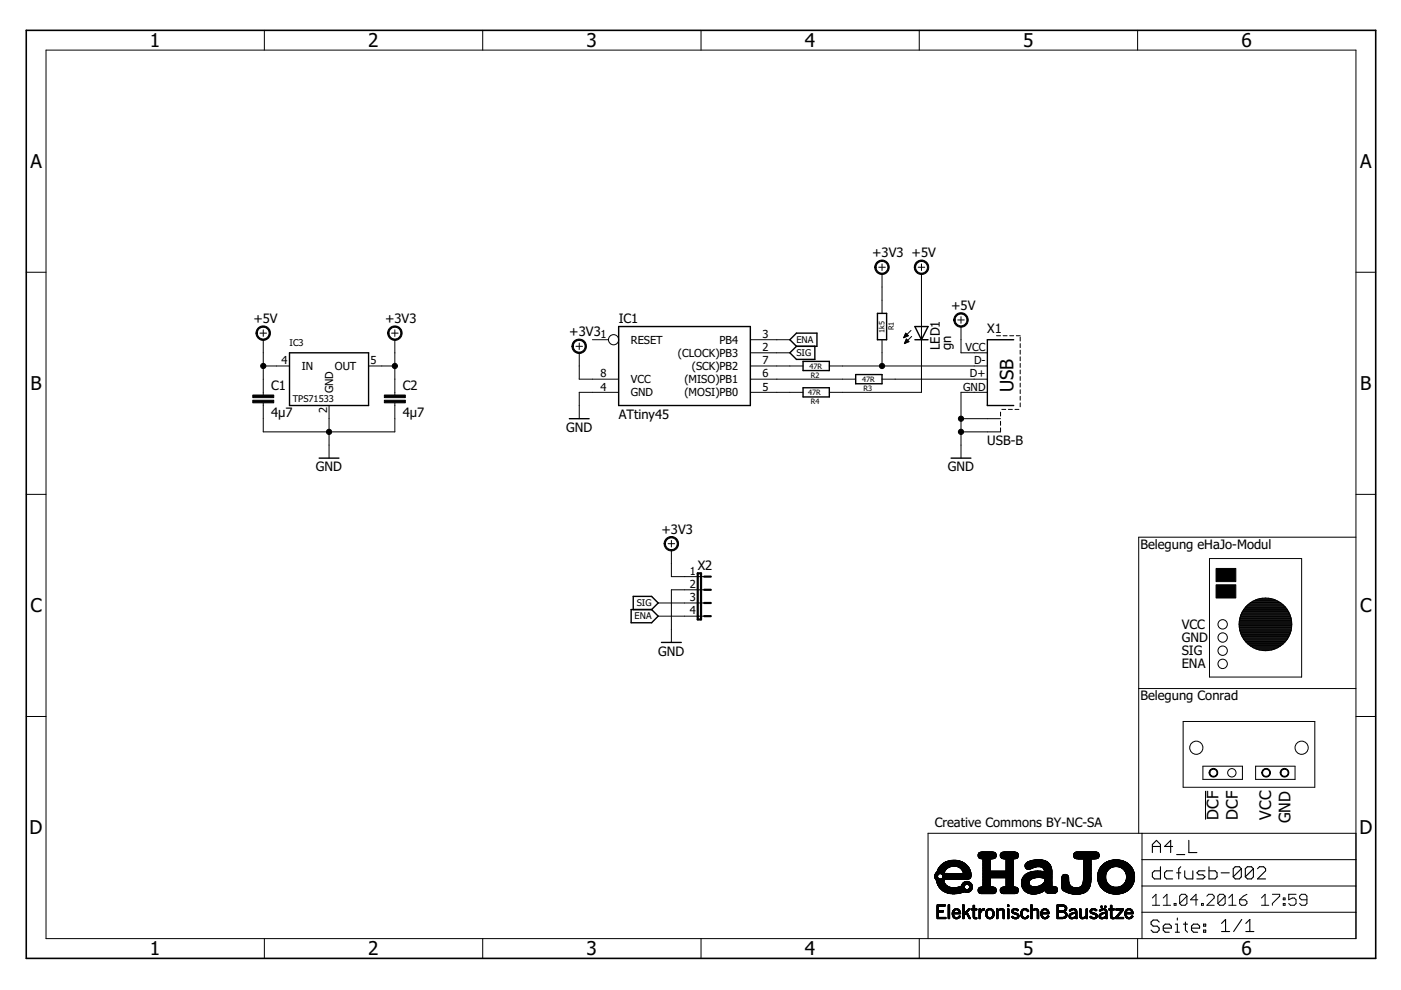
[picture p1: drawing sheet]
<svg xmlns="http://www.w3.org/2000/svg" width="297mm" height="210mm" viewBox="0 0 297 210" stroke-linecap="round" stroke-linejoin="round" font-family="sans-serif">
<defs><g id="words">
<g font-size="4">
<text x="31.8" y="9.9">1</text>
<text x="78.1" y="9.9">2</text>
<text x="124.4" y="9.9">3</text>
<text x="170.7" y="9.9">4</text>
<text x="217" y="9.9">5</text>
<text x="263.2" y="9.9">6</text>
<text x="6.5" y="35.6">A</text>
<text x="288.4" y="35.6">A</text>
<text x="6.5" y="82.7">B</text>
<text x="288.4" y="82.7">B</text>
<text x="6.5" y="129.8">C</text>
<text x="288.4" y="129.8">C</text>
<text x="6.3" y="176.9">D</text>
<text x="288.2" y="176.9">D</text>
<text x="31.8" y="202.5">1</text>
<text x="78.1" y="202.5">2</text>
<text x="124.4" y="202.5">3</text>
<text x="170.7" y="202.5">4</text>
<text x="217" y="202.5">5</text>
<text x="263.2" y="202.5">6</text>
</g>
<text font-size="3.9" x="214.9" y="83.2" transform="rotate(-90 214.9 83.2)">USB</text>
<g font-size="3.4">
<text x="258.3" y="173.8" transform="rotate(-90 258.3 173.8)">DCF</text>
<text x="262.5" y="173.8" transform="rotate(-90 262.5 173.8)">DCF</text>
<text x="269.5" y="173.8" transform="rotate(-90 269.5 173.8)">VCC</text>
<text x="273.6" y="174.6" transform="rotate(-90 273.6 174.6)">GND</text>
</g>
<g font-size="2.8">
<text x="184.9" y="54.6">+3V3 +5V</text>
<text x="201.7" y="65.7">+5V</text>
<text x="53.7" y="68.5">+5V</text>
<text x="81.6" y="68.5">+3V3</text>
<text x="120.7" y="71.3">+3V3</text>
<text x="131.2" y="68.4">IC1</text>
<text x="209.3" y="70.6">X1</text>
<text x="199.3" y="74.3" transform="rotate(-90 199.3 74.3)">LED1</text>
<text x="201.7" y="74.3" transform="rotate(-90 201.7 74.3)">gn</text>
<text x="57.5" y="82.8">C1</text>
<text x="85.4" y="82.8">C2</text>
<text x="57.5" y="88.3">4µ7</text>
<text x="85.4" y="88.3">4µ7</text>
<text x="131.2" y="88.8">ATtiny45</text>
<text x="120" y="91.6">GND</text>
<text x="209.3" y="94.4">USB-B</text>
<text x="67" y="99.9">GND</text>
<text x="201" y="99.9">GND</text>
<text x="140.2" y="113.2">+3V3</text>
<text x="241.8" y="116.3">Belegung eHaJo-Modul</text>
<text x="147.9" y="120.9">X2</text>
<text x="250.5" y="133.3">VCC</text>
<text x="250.5" y="136.1">GND</text>
<text x="139.6" y="139">GND</text>
<text x="250.5" y="138.9">SIG</text>
<text x="250.5" y="141.7">ENA</text>
<text x="241.8" y="148.4">Belegung Conrad</text>
<text x="198.2" y="175.3">Creative Commons BY-NC-SA</text>
</g>
<g font-size="2.3">
<text x="127.3" y="71.6">1</text>
<text x="161.7" y="71.6">3</text>
<text x="59.7" y="77.2">4</text>
<text x="78.5" y="77.2">5</text>
<text x="133.7" y="72.9">RESET</text>
<text x="143.7" y="75.6">(CLOCK)PB3</text>
<text x="152.6" y="72.9">PB4</text>
<text x="161.7" y="74.4">2</text>
<text x="161.7" y="77.2">7</text>
<text x="204.7" y="74.4">VCC</text>
<text x="206.5" y="77.2">D-</text>
<text x="64" y="78.4">IN</text>
<text x="70.6" y="83.4" transform="rotate(-90 70.6 83.4)">GND</text>
<text x="71" y="78.4">OUT</text>
<text x="127.3" y="82.8">4</text>
<text x="127.3" y="80">8</text>
<text x="133.7" y="81.2">VCC</text>
<text x="145.1" y="81.2">(MISO)PB1</text>
<text x="146.7" y="78.4">(SCK)PB2</text>
<text x="161.7" y="80">6</text>
<text x="161.7" y="82.8">5</text>
<text x="204.2" y="82.8">GND</text>
<text x="205.6" y="80">D+</text>
<text x="69.4" y="87.7" transform="rotate(-90 69.4 87.7)">2</text>
<text x="133.7" y="84">GND</text>
<text x="145.1" y="84">(MOSI)PB0</text>
<text x="146.2" y="121.9">1</text>
<text x="146.2" y="124.7">2</text>
<text x="146.2" y="127.5">3</text>
<text x="146.2" y="130.2">4</text>
</g>
<g font-size="2">
<text x="61.4" y="73.4">IC3</text>
<text x="168.9" y="75.5">SIG</text>
<text x="168.9" y="72.7">ENA</text>
<text x="62.1" y="85.3">TPS71533</text>
<text x="134.6" y="131.3">ENA</text>
<text x="135" y="128.5">SIG</text>
</g>
<g font-size="1.6">
<text x="187.6" y="70.6" transform="rotate(-90 187.6 70.6)">1k5</text>
<text x="189.5" y="70.1" transform="rotate(-90 189.5 70.1)">R1</text>
<text x="171.4" y="83.7">47R</text>
<text x="171.7" y="78.2">47R</text>
<text x="171.9" y="80.1">R2</text>
<text x="182.8" y="81">47R</text>
<text x="183.1" y="82.9">R3</text>
<text x="171.9" y="85.7">R4</text>
</g>
</g></defs>
<g fill="none" stroke="#000" stroke-width=".21">
<path d="M9.8 10.6h277.7v188.4h-277.7zM56 6.4v4.2M102.3 6.4v4.2M148.6 6.4v4.2M194.9 6.4v4.2M241.2 6.4v4.2M5.6 57.7h4.2M186.3 56.7h1.4M187 56v1.4M187 58.1v8.3M194.7 56.7h1.4M195.4 58.1v25.1h-19.6"/>
<path d="M195.4 56v1.4M287.5 57.7h4.2M55.1 70.6h1.4M55.8 77.6h5.6M55.8 69.9v1.4M55.8 72v11.7M78.1 77.6h5.6M83 70.6h1.4M83.7 69.9v1.4M83.7 72v11.7M122.1 73.4h1.4M122.8 74.8v5.6h8.4"/>
<path d="M122.8 72.7v1.4M125.6 72h3.4M159.1 72h8.4M159.1 74.8h8.4M159.1 77.6h11.2M175.8 77.6h33.5M187 72v5.6M191.6 71.5h.1M191.7 71.4h.3M191.7 71.3h.7M191.8 72.8h.1M191.8 71.1h.8"/>
<path d="M191.8 72.6h.5M191.9 71h.5M191.9 72.5h.7M191.9 70.9h.4M192 72.4h.7M192 70.7h.1M192 70.6l.6 .6-1 .4zM192 72.2h.5M192.1 72.1h.3M192.1 72h.1M192.2 71.9l.5 .5-1 .5zM193.1 70.1l-1.5 1.5"/>
<path d="M193.3 71.3l-1.6 1.6M203.1 67.8h1.3M203.8 69.2v5.6h5.5M203.8 67.1v1.4M211.3 71.2h.8M212.7 71.2h.8M214.1 71.2h.8M215.5 71.2h.8M216.3 71.5v.8M216.3 72.9v.8M216.3 74.3v.8M216.3 75.6v.9"/>
<path d="M216.3 77v.9M216.3 78.4v.9M216.3 79.8v.9M55.8 85.4v6.2h27.9v-6.2M69.8 86v11.1M131.2 83.2h-8.4v5.6M159.1 83.2h11.2M159.1 80.4h22.3M187 80.4h22.3M203.8 88.8h8.3M209.3 83.2h-5.5v13.9M212.1 87.4v.8"/>
<path d="M212.1 89.3v.9M212.1 90.7v.9h-8.3M212.4 86.8h.8M213.8 86.8h.8M215.2 86.8h.8M216.3 81.2v.9M216.3 82.6v.9M216.3 84v.9M216.3 85.4v.9M5.6 104.8h4.2M141.6 115.3h1.4M142.3 114.6v1.4"/>
<path d="M142.3 116.7v5.6h7M256.4 118.4h19.6v25.2h-19.6zM287.5 113.9h-46.1v62.8M287.5 104.8h4.2M139.6 127.8h9.7M139.6 130.6h9.7M149.3 125.1h-7v11.1M262.7 132.4l.1 .7M262.7 132.5h11.2M262.7 132.4h11.2M262.7 132.2h11.2M262.7 132.9h11.2"/>
<path d="M262.7 132.8h11.2M262.7 132.6h11.2M262.7 132.1h11.2M262.7 132h11.2M262.7 131.8h11.2M262.8 133.1l.1 .6M262.8 133h11M262.8 131.7h11M262.8 133.2h11M262.8 131.6h11M262.8 133.3h11M262.8 131.4h11"/>
<path d="M262.8 133.4h11M262.8 133.6h10.9M262.8 131.3h11M262.9 131.1h10.8M262.9 133.7a5.6 5.6 0 0 0 2.2 3.3M262.9 133.7h10.8M262.9 131h10.8M262.9 133.9h10.8M262.9 130.9h10.8M263 134h10.6M263 130.7h10.6M263 134.1h10.6"/>
<path d="M263 130.6h10.6M263 134.3h10.6M263.1 130.5h10.4M263.1 134.4h10.4M263.1 130.3h10.4M263.2 134.5h10.3M263.2 130.2h10.2M263.2 134.7h10.2M263.2 130h10.2M263.3 134.8h10M263.3 129.9h10M263.3 134.9h10"/>
<path d="M263.4 129.8h9.8M263.4 135.1h9.8M263.4 129.6h9.8M263.5 135.2h9.6M263.5 129.5h9.6M263.6 135.3h9.4M263.6 129.4h9.4M263.7 135.5h9.2M263.7 129.2h9.2M263.7 129.2a5.6 5.6 0 0 0-1 3.2M263.8 135.6h9M263.8 129.1h9"/>
<path d="M263.9 135.7h8.8M263.9 129h8.8M264 135.9h8.6M264 128.8h8.6M264.1 136h8.4M264.1 128.7l-.4 .5M264.1 128.7a5.6 5.6 0 0 1 8.4 0M264.1 128.7h8.4M264.2 136.2h8.2M264.2 128.5h8.2M264.3 136.3h8M264.4 128.4h7.8"/>
<path d="M264.5 136.4h7.6M264.5 128.3h7.6M264.6 136.6h7.4M264.7 128.1h7.2M264.8 136.7h7M264.8 128h7M264.9 136.8h6.8M265 127.9h6.6M265.1 137a5.3 5.3 0 0 0 2.5 .9M265.1 137h6.4M265.2 127.7h6.2M265.3 137.1h6"/>
<path d="M265.4 127.6h5.8M265.6 137.2h5.4M265.6 127.5h5.4M265.8 137.4h5M265.9 127.3h4.8M266.1 137.5h4.4M266.2 127.2h4.2M266.5 137.6h3.6M266.6 127.1h3.4M266.9 137.8h2.8M267.1 126.9h2.4M267.6 137.9h1.4"/>
<path d="M272.5 128.7l.4 .5M272.9 129.2l.3 .6a5.2 5.2 0 0 1 .7 2.6M273.5 134.4a5.6 5.6 0 0 1-4.5 3.5M273.7 133.7l-.2 .7M273.8 133.1l-.1 .6M273.9 132.4l-.1 .7M5.6 151.9h4.2M241.4 146h46.1M250.8 153h28v13.9h-28zM287.5 151.9h4.2M242.1 176.7v22.3M255 162.5h8.4v2.7h-8.4z"/>
<path d="M255.6 167.7v6.1M266.2 162.5h8.4v2.7h-8.4zM287.5 176.7h-90.7v22.3M56 199v4.2M102.3 199v4.2M148.6 199v4.2M194.9 199v4.2M241.2 199v4.2M242.1 193.4h45.4M242.1 187.9h45.4M242.1 182.3h45.4M244.3 190.4l.8-.8v2.3"/>
<path d="M244.3 191.9h1.6M246.6 191.9h1.6M246.6 190.4l.8-.8v2.3M248.9 191.6h.4v.3h-.4zM251.7 190v1.6l-.4 .3h-.8l-.4-.3M251.7 190l-.4-.4h-.8l-.4 .4v1.6M251.7 190l-1.6 1.6M254 190.8h-1.6l1.2-1.2v2.3M254.7 191.6h.4v.3h-.4zM255.9 190l.4-.4h.7l.4 .4v.4l-1.5 1.5h1.5M259.8 190v1.6l-.4 .3h-.8l-.4-.3M259.8 190l-.4-.4h-.8l-.4 .4v1.6"/>
<path d="M259.8 190l-1.6 1.6M260.5 191.9h1.6M260.5 190.4l.8-.8v2.3M262.8 190.8h1.2l.4 .4v.4l-.4 .3h-.8l-.4-.3zM264.4 189.6l-.8 .4-.8 .8M267.5 191.9h1.5M267.5 190.4l.7-.8v2.3M269.8 189.6h1.5v.4l-1.5 1.6v.3M272.1 191.6h.4v.3h-.4zM272.1 190.4h.4v.4h-.4zM274.8 189.6h-1.6v1.2l.8-.4h.4l.4 .4v.8l-.4 .3h-.8l-.4-.3M277.1 190.8h-1.2l-.4-.4v-.4l.4-.4h.8l.4 .4v1.6l-.4 .3h-.8l-.4-.3"/>
<circle cx="130.1" cy="72" r="1.08"/>
<circle cx="259.2" cy="138" r=".99"/>
<circle cx="259.2" cy="135.2" r=".99"/>
<circle cx="259.2" cy="132.4" r=".99"/>
<circle cx="253.6" cy="158.5" r="1.4"/>
<circle cx="259.2" cy="140.8" r=".99"/>
<circle cx="276" cy="158.5" r="1.4"/>
<circle cx="261.2" cy="163.9" r=".89"/>
</g>
<g fill="#000" stroke="#000" stroke-width=".21">
<path d="M185.8 55.6a1.54 1.54 0 0 1 2.5 .2 1.54 1.54 0 0 1-.9 2.3 1.54 1.54 0 0 1-1.9-1.4h.2a1.26 1.26 0 0 1 1.8-1.2 1.26 1.26 0 0 1 .3 2.1 1.26 1.26 0 0 1-2-.6l-.1-.3h-.2z" fill-rule="evenodd"/>
<path d="M194.2 55.6a1.54 1.54 0 0 1 2.5 .2 1.54 1.54 0 0 1-.9 2.3 1.54 1.54 0 0 1-2-1.4h.3a1.26 1.26 0 0 1 1.8-1.2 1.26 1.26 0 0 1 .3 2.1 1.26 1.26 0 0 1-2-.6l-.1-.3h-.3z" fill-rule="evenodd"/>
<path d="M54.7 69.6a1.54 1.54 0 0 1 2.4 .2 1.54 1.54 0 0 1-.9 2.3 1.54 1.54 0 0 1-1.9-1.5h.2a1.25 1.25 0 0 1 1.8-1.1 1.25 1.25 0 0 1 .3 2.1 1.25 1.25 0 0 1-2-.7l-.1-.3h-.2z" fill-rule="evenodd"/>
<path d="M82.6 69.6a1.54 1.54 0 0 1 2.4 .2 1.54 1.54 0 0 1-.8 2.3 1.54 1.54 0 0 1-2-1.5h.3a1.25 1.25 0 0 1 1.7-1.1 1.25 1.25 0 0 1 .3 2.1 1.25 1.25 0 0 1-2-.7v-.3h-.3z" fill-rule="evenodd"/>
<path d="M121.6 72.4a1.54 1.54 0 0 1 2.5 .2 1.54 1.54 0 0 1-.9 2.3 1.54 1.54 0 0 1-1.9-1.5h.2a1.26 1.26 0 0 1 1.8-1.1 1.26 1.26 0 0 1 .3 2.1 1.26 1.26 0 0 1-2-.7l-.1-.3h-.2z" fill-rule="evenodd"/>
<path d="M202.6 66.8a1.53 1.53 0 0 1 2.4 .3 1.53 1.53 0 0 1-.9 2.2 1.53 1.53 0 0 1-1.9-1.5h.3a1.26 1.26 0 0 1 1.9-1 1.26 1.26 0 0 1 .1 2.1 1.26 1.26 0 0 1-2-.8v-.3h-.3z" fill-rule="evenodd"/>
<path d="M141.2 114.3a1.54 1.54 0 0 1 2.4 .2 1.54 1.54 0 0 1-.9 2.3 1.54 1.54 0 0 1-1.9-1.5h.3a1.26 1.26 0 0 1 1.8-1.2 1.26 1.26 0 0 1 .2 2.1 1.26 1.26 0 0 1-2-.6v-.3h-.3z" fill-rule="evenodd"/>
<path d="M256.5 163.3a.92 .92 0 0 1 1.5 0 .92 .92 0 0 1-.4 1.4 .92 .92 0 0 1-1.3-.8h.2a.76 .76 0 0 1 1.1-.8 .76 .76 0 0 1 .2 1.3 .76 .76 0 0 1-1.2-.3l-.1-.2h-.2z" fill-rule="evenodd"/>
<path d="M267.7 163.3a.92 .92 0 0 1 1.5 0 .92 .92 0 0 1-.5 1.4 .92 .92 0 0 1-1.2-.8h.2a.76 .76 0 0 1 1.1-.7 .76 .76 0 0 1 .1 1.3 .76 .76 0 0 1-1.2-.4v-.2h-.2z" fill-rule="evenodd"/>
<path d="M271.6 163.3a.92 .92 0 0 1 1.5 0 .92 .92 0 0 1-.5 1.4 .92 .92 0 0 1-1.2-.8h.2a.76 .76 0 0 1 1-.8 .76 .76 0 0 1 .3 1.3 .76 .76 0 0 1-1.3-.3v-.2h-.2z" fill-rule="evenodd"/>
<circle cx="55.8" cy="77.6" r=".55"/>
<circle cx="83.7" cy="77.6" r=".55"/>
<circle cx="187" cy="77.6" r=".55"/>
<circle cx="69.8" cy="91.6" r=".55"/>
<circle cx="203.8" cy="88.8" r=".55"/>
<circle cx="203.8" cy="91.6" r=".55"/>
</g>
<g fill="#000" stroke="#000" stroke-width=".21">
<path d="M53.6 84.9h4.4v.5h-4.4zM53.6 83.8h4.4v.5h-4.4zM81.5 84.9h4.4v.5h-4.4zM81.5 83.8h4.4v.5h-4.4zM257.8 120.5h4.2v2.8h-4.2zM257.8 124h4.2v2.8h-4.2zM198.2 185.9l.6 .1zM198.2 185.7h.6zM198.2 185.6l.6 .1zM198.2 185.9h.6zM198.2 185.8l.6 .1zM198.2 185.8h.6z"/>
<path d="M198.2 185.7l.6 .1zM198.2 186.1h.6zM198.2 186l.6 .1zM198.2 186h.6zM198.2 185.6h.6zM198.2 185.5l.6 .1zM198.2 185.5h.6zM198.2 186.2h.7zM198.2 185.4l.7 .1zM198.2 185.4h.7zM198.2 186.1l.7 .1zM198.2 185.5h.7z"/>
<path d="M198.3 186.2l.7 .1zM198.3 186.2h.6zM198.3 185.4h.6zM198.3 185.3l.7 .1zM198.3 186.3h.7zM198.3 185.3h.8zM198.3 186.3h.8zM198.3 186.4h.9zM198.3 186.3l.8 .1zM198.3 185.2l.9 .1zM198.4 186.4l1.9 .1zM198.4 186.4h6.8z"/>
<path d="M198.4 185.2l7.4 .1zM198.4 185.2h2.5zM198.4 186.5h1.9zM198.4 185.1l1.9 .1zM198.4 185.1h1.9zM198.4 186.5l1.9 .1zM198.5 186.5l1.7 .1zM198.5 185l1.7 .1zM198.5 186.6h1.7zM198.5 185h1.7zM198.5 186.6l1.7 .1zM198.6 186.7l1.5 .1z"/>
<path d="M198.6 186.7h1.5zM198.6 186.8l1.5 .1zM198.6 186.8h1.5zM198.6 186.6l1.5 .1zM198.6 184.9l1.6 .1zM198.6 184.9h1.6zM198.6 186.9l1.6 .1zM198.6 186.9h1.5zM198.6 187l1.6 .1zM198.6 187h1.6zM198.6 187.1l1.6 .1zM198.6 187.1h1.6z"/>
<path d="M198.6 184.8l1.6 .1zM198.7 194.8h1.8zM198.7 194.5h.3zM198.7 194.4l.3 .1zM198.7 194.4h.3zM198.7 194.3l.3 .1zM198.7 194.3h.3zM198.7 194.2l.3 .1zM198.7 194.2h.3zM198.7 194.1l.3 .1zM198.7 194.1h.3zM198.7 194l.3 .1z"/>
<path d="M198.7 194h.3zM198.7 193.9l.3 .1zM198.7 193.9h.3zM198.7 193.8l.3 .1zM198.7 193.8h.3zM198.7 193.7l.3 .1zM198.7 193.7h.3zM198.7 193.6l.3 .1zM198.7 193.6h.3zM198.7 193.5l.3 .1zM198.7 193.5h.3zM198.7 193.4l.3 .1z"/>
<path d="M198.7 193.4h.3zM198.7 193.3l1.3 .1zM198.7 193.3h1.3zM198.7 193.2l1.3 .1zM198.7 193.2h1.3zM198.7 193.1l1.3 .1zM198.7 193.1h1.3zM198.7 193l.3 .1zM198.7 193h.3zM198.7 192.9l.3 .1zM198.7 192.9h.3zM198.7 192.8l.3 .1z"/>
<path d="M198.7 192.8h.3zM198.7 192.7l.3 .1zM198.7 192.7h.3zM198.7 192.6l.3 .1zM198.7 192.6h.3zM198.7 192.5l.3 .1zM198.7 192.5h.3zM198.7 192.4l.3 .1zM198.7 192.4h.3zM198.7 192.3l.3 .1zM198.7 192.3h.3zM198.7 192.2l.3 .1z"/>
<path d="M198.7 192.2h.3zM198.7 192.1l.3 .1zM198.7 187.2l1.6 .1zM198.7 187.1h1.5zM198.7 184.8h1.6zM198.7 194.7l1.9 .1zM198.7 194.7h1.9zM198.7 194.6l1.9 .1zM198.7 194.6h1.9zM198.7 194.5l1.9 .1zM198.7 194.5h1.9zM198.7 192.1h1.7z"/>
<path d="M198.7 192l1.7 .1zM198.7 192h1.7zM198.7 191.9l1.7 .1zM198.7 191.9h1.7zM198.7 191.8l1.7 .1zM198.7 187.2h1.6zM198.7 187.3h1.6zM198.7 184.7l1.6 .1zM198.7 184.7h1.6zM198.7 187.4h1.7zM198.7 187.3l1.6 .1zM198.7 184.6l1.6 .1z"/>
<path d="M198.8 187.3l1.6 .1zM198.8 184.6l1.6 .1zM198.8 184.6h1.6zM198.8 187.4l1.6 .1zM198.8 184.5l1.6 .1zM198.8 187.5l1.7 .1zM198.8 187.5h1.7zM198.8 187.5h1.6zM198.8 184.5h1.6zM198.8 184.4l1.7 .1zM198.8 187.6h1.7zM198.8 184.4h1.7z"/>
<path d="M198.8 187.6l1.8 .1zM198.9 187.7h1.7zM198.9 187.6h1.7zM198.9 184.3l1.7 .1zM198.9 184.3h1.7zM198.9 187.7l1.8 .1zM198.9 184.2l1.8 .1zM198.9 187.8h1.8zM198.9 184.2h1.8zM198.9 187.8h1.9zM198.9 184.1h1.9zM199 187.8l1.8 .1z"/>
<path d="M199 184.1l1.7 .1zM199 187.9h1.9zM199 184.1h1.9zM199 184l1.9 .1zM199 187.9l2 .1zM199.1 188h2zM199.1 184h1.9zM199.1 188l2.1 .1zM199.1 183.9l1.9 .1zM199.1 183.9l2 .1zM199.1 188l2.2 .1zM199.1 188.1l2.4 .1z"/>
<path d="M199.1 188.1h2.3zM199.1 183.9h2zM199.1 183.9h2.1zM199.2 188.1l2.4 .1zM199.2 188.2h2.6zM199.2 183.8l2.1 .1zM199.2 183.8h2.2zM199.2 188.2h2.8zM199.2 183.7l2.3 .1zM199.2 188.3h5.3zM199.2 188.2l5.2 .1zM199.2 183.7l2.4 .1z"/>
<path d="M199.3 183.7h2.4zM199.3 188.3h5.2zM199.3 183.7h2.5zM199.3 188.3l5.2 .1zM199.3 183.6l2.7 .1zM199.3 183.6l5.9 .1zM199.3 188.4h5.3zM199.4 188.4h5.2zM199.4 183.6h5.7zM199.4 183.5l5.7 .1zM199.4 188.4l5.2 .1zM199.4 183.5h5.7z"/>
<path d="M199.5 188.5h5.1zM199.5 186.4h5.9zM199.5 183.5h5.5zM199.5 188.5h5.2zM199.5 185.2l6.3 .1zM199.5 188.5l5.2 .1zM199.5 183.4l5.5 .1zM199.5 186.3l6 .1zM199.6 188.6h5.3zM199.6 188.6h5.2zM199.6 183.4h5.3zM199.6 185.3h6.2z"/>
<path d="M199.6 188.6l6.4 .1zM199.6 183.3l5.3 .1zM199.6 186.3h5.9zM199.6 185.3h6.3zM199.6 183.3h5.3zM199.7 188.7h6.3zM199.7 186.3h5.9zM199.7 185.3l6.1 .1zM199.7 183.3h5.1zM199.7 186.2l6 .1zM199.7 185.3l6.2 .1zM199.7 183.2l5.1 .1z"/>
<path d="M199.7 188.7l6.2 .1zM199.7 186.2h6zM199.7 185.4h6.1zM199.8 188.7l6.1 .1zM199.8 183.2h4.9zM199.8 186.2h5.9zM199.8 185.5h6.1zM199.8 185.4l6.1 .1zM199.8 185.4h6.1zM199.8 188.8h6.1zM199.8 186.1l5.9 .1zM199.8 186.1h6z"/>
<path d="M199.8 183.1l4.9 .1zM199.9 188.8h6zM199.9 186.1h5.9zM199.9 185.5l6 .1zM199.9 185.5h6zM199.9 188.8l5.9 .1zM199.9 186l5.9 .1zM199.9 185.6l6 .1zM199.9 185.6h6zM199.9 183.1l4.7 .1zM199.9 188.9h5.9zM199.9 186h5.9z"/>
<path d="M199.9 185.9l5.9 .1zM199.9 185.9h5.9zM199.9 185.8l5.9 .1zM199.9 185.8h5.9zM199.9 185.7l5.9 .1zM199.9 185.7l6 .1zM199.9 185.7h6zM199.9 183.1h4.7zM199.9 183l4.7 .1zM200 188.9h5.8zM200 188.9l5.7 .1zM200 183l4.5 .1z"/>
<path d="M200 183h4.5zM200 189h5.7zM200.1 183h4.3zM200.1 189h5.6zM200.1 189h5.5zM200.1 182.9l4.3 .1zM200.2 182.9l4.1 .1zM200.2 189l5.4 .1zM200.2 182.9h4.1zM200.3 189.1h5.2zM200.3 182.9h3.9zM200.3 189.1h4.1z"/>
<path d="M200.3 182.8l3.9 .1zM200.3 189.1h4zM200.3 182.8h3.9zM200.4 182.8h3.7zM200.4 189.1l3.8 .1zM200.5 189.2h3.7zM200.5 182.8h3.5zM200.6 189.2h3.5zM200.6 182.7l3.4 .1zM200.6 182.7h3.3zM200.6 189.2l3.3 .1zM200.7 182.7h3.2z"/>
<path d="M200.7 189.3h3.2zM200.7 182.6l3.1 .1zM200.8 189.3h3zM200.8 182.6h2.9zM200.9 189.3l2.7 .1zM200.9 182.6h2.7zM201 189.3l2.5 .1zM201 182.6h2.5zM201 194.7l.3 .1zM201 194.7h.3zM201 194.6l.3 .1zM201 194.6h.3z"/>
<path d="M201 194.5l.3 .1zM201 194.5h.3zM201 194.4l.3 .1zM201 194.4h.3zM201 194.3l.3 .1zM201 194.3h.3zM201 194.2l.3 .1zM201 194.2h.3zM201 194.1l.3 .1zM201 194.1h.3zM201 194l.3 .1zM201 194h.3z"/>
<path d="M201 193.9l.3 .1zM201 193.9h.3zM201 193.8l.3 .1zM201 193.8h.3zM201 193.7l.3 .1zM201 193.7h.3zM201 193.6l.3 .1zM201 193.6h.3zM201 193.5l.3 .1zM201 193.5h.3zM201 193.4l.3 .1zM201 193.4h.3z"/>
<path d="M201 193.3l.3 .1zM201 193.3h.3zM201 193.2l.3 .1zM201 193.2h.3zM201 193.1l.3 .1zM201 193.1h.3zM201 193l.3 .1zM201 193h.3zM201 192.9l.3 .1zM201 192.9h.3zM201 192.8l.3 .1zM201 192.8h.3z"/>
<path d="M201 192.7l.3 .1zM201 192.7h.3zM201 192.6l.3 .1zM201 192.6h.3zM201 192.5l.3 .1zM201 192.5h.3zM201 192.4l.3 .1zM201 192.4h.3zM201 192.3l.3 .1zM201 192.3h.3zM201 192.2l.3 .1zM201 192.2h.3z"/>
<path d="M201 192.1l.3 .1zM201 192.1h.3zM201 192l.3 .1zM201 192h.3zM201 191.9l.3 .1zM201 191.9h.3zM201.1 194.8h.2zM201.1 191.8l.2 .1zM201.1 189.4h2.3zM201.1 182.5l2.4 .1zM201.2 189.4h2.1zM201.2 182.5h2.1z"/>
<path d="M201.3 189.4l1.8 .1zM201.3 182.5h1.9zM201.5 182.4l1.6 .1zM201.5 189.4l1.4 .1zM201.7 182.4l1.2 .1zM201.8 189.5h.7zM201.9 193.9h.3zM201.9 193.8l.3 .1zM201.9 193.8h.3zM201.9 193.7l.3 .1zM201.9 193.7l1.8 .1zM201.9 193.7h1.8z"/>
<path d="M201.9 193.6l1.8 .1zM201.9 193.6h1.8zM201.9 193.5l1.8 .1zM201.9 193.5l1.7 .1zM201.9 194h.3zM201.9 193.9l.3 .1zM201.9 193.5h.3zM201.9 193.4l.3 .1zM201.9 193.4h.3zM201.9 194.1h.3zM201.9 194l.3 .1zM201.9 193.5h1.7z"/>
<path d="M202 194.1l.2 .1zM202 194.1h.2zM202 193.3l.2 .1zM202 193.3h.2zM202 194.2h.3zM202 193.3h.3zM202 193.2l.3 .1zM202 194.2l.3 .1zM202 193.2h.3zM202 182.4h.6zM202 194.3h.3zM202 193.1l.3 .1z"/>
<path d="M202 194.3l.4 .1zM202 194.3l.3 .1zM202 193.1h.3zM202.1 194.4h.3zM202.1 193l.3 .1zM202.1 194.4l.4 .1zM202.1 193h.3zM202.1 194.5h.4zM202.1 193h.4zM202.1 194.5h.5zM202.1 192.9l.4 .1zM202.2 192.9l.3 .1z"/>
<path d="M202.2 194.5l.4 .1zM202.2 194.6h1.2zM202.2 192.9h.4zM202.2 192.8l1.1 .1zM202.2 194.6h1.1zM202.3 192.8l1 .1zM202.3 192.8h1zM202.3 194.6l1 .1zM202.3 194.7h1zM202.4 192.8h.8zM202.4 192.7l.8 .1zM202.4 194.7h.8z"/>
<path d="M202.4 192.7l.7 .1zM202.5 194.7l.6 .1zM202.5 192.7h.5zM202.5 194.8h.6zM202.5 188.2h2zM202.6 192.7h.3zM202.6 194.8h.4zM202.6 183.6l2.6 .1zM202.7 188.2h1.8zM202.8 183.7h2.4zM202.9 188.1l1.5 .1zM202.9 183.7h2.3z"/>
<path d="M202.9 194.5l.5 .1zM202.9 192.9h.4zM203 192.9l.4 .1zM203 183.7l2.2 .1zM203 194.5h.5zM203 188.1l1.4 .1zM203.1 194.5h.4zM203.1 183.7l2.2 .1zM203.1 193h.3zM203.1 193h.4zM203.1 194.4l.4 .1zM203.1 183.8h2.2z"/>
<path d="M203.2 194.4l.3 .1zM203.2 193l.3 .1zM203.2 188.1h1.2zM203.2 194.4h.4zM203.2 193.1h.3zM203.2 183.8l2.1 .1zM203.2 194.3l.4 .1zM203.2 193.1l.3 .1zM203.2 188l1.2 .1zM203.3 194.3l.3 .1zM203.3 193.2h.3zM203.3 183.8l2 .1z"/>
<path d="M203.3 194.3h.3zM203.3 193.3h.3zM203.3 193.2l.3 .1zM203.3 194.2l.3 .1zM203.3 193.3l.3 .1zM203.3 183.9h2.1zM203.3 193.5h.3zM203.3 193.4l.3 .1zM203.3 193.4h.3zM203.3 188l1.1 .1zM203.4 183.9h2zM203.4 194.2h.1z"/>
<path d="M203.4 188h1zM203.4 183.9l2 .1zM203.5 183.9l1.9 .1zM203.5 188h.9zM203.5 184h1.9zM203.6 187.9l.8 .1zM203.6 184l1.9 .1zM203.6 184.1h1.9zM203.7 187.9l.7 .1zM203.7 184.1h1.8zM203.7 184.1l1.8 .1zM203.8 187.9h.7z"/>
<path d="M203.8 184.2h1.7zM203.8 184.2l1.8 .1zM203.8 184.3h1.8zM203.9 187.8h.6zM203.9 184.3h1.7zM203.9 187.8l.6 .1zM203.9 187.7l.6 .1zM203.9 184.3l1.7 .1zM203.9 187.7h.6zM203.9 187.7h.7zM203.9 187.6l.7 .1zM203.9 187.6h.7z"/>
<path d="M203.9 187.6h.8zM203.9 184.4h1.7zM204 187.6h.7zM204 187.5l.7 .1zM204 184.4l1.7 .1zM204 187.5h.8zM204 187.5h.9zM204 187.4l2 .1zM204 184.5l1.7 .1zM204 184.5h1.7zM204 187.4h2zM204.1 187.3l1.9 .1z"/>
<path d="M204.1 184.6h1.6zM204.1 187.3h1.8zM204.1 184.6l1.6 .1zM204.1 194.8h.3zM204.1 194.7l.3 .1zM204.1 194.7h.3zM204.1 194.6l.3 .1zM204.1 194.6h.3zM204.1 194.5l.3 .1zM204.1 194.5h.3zM204.1 194.4l.3 .1zM204.1 194.4h.3z"/>
<path d="M204.1 194.3l.3 .1zM204.1 194.3h.3zM204.1 194.2l.3 .1zM204.1 194.2h.3zM204.1 194.1l.3 .1zM204.1 194.1h.3zM204.1 194h.4zM204.1 193.9h.5zM204.1 193.8h.6zM204.1 193.7l.3 .1zM204.1 193.7h.3zM204.1 193.6l.3 .1z"/>
<path d="M204.1 193.6h.3zM204.1 193.5l.3 .1zM204.1 193.5h.3zM204.1 193.4l.3 .1zM204.1 193.4h.3zM204.1 193.3l.3 .1zM204.1 193.3h.3zM204.1 193.2l.3 .1zM204.1 193.2h.3zM204.1 193.1l.3 .1zM204.1 193.1h.3zM204.1 193l.3 .1z"/>
<path d="M204.1 193h.3zM204.1 192.9l.3 .1zM204.1 192.9h.3zM204.1 192.8l.3 .1zM204.1 192.8h.3zM204.1 192.7l.3 .1zM204.1 192.7h.3zM204.1 192.6l.3 .1zM204.1 192.6h.3zM204.1 192.5l.3 .1zM204.1 192.5h.3zM204.1 192.4l.3 .1z"/>
<path d="M204.1 192.4h.3zM204.1 192.3l.3 .1zM204.1 192.3h.3zM204.1 192.2l.3 .1zM204.1 192.2h.3zM204.1 192.1l.3 .1zM204.1 192.1h.3zM204.1 192l.3 .1zM204.1 192h.3zM204.1 191.9l.3 .1zM204.1 191.9h.3zM204.1 191.8l.3 .1z"/>
<path d="M204.1 194l.3 .1zM204.1 193.9l.5 .1zM204.1 193.8l.5 .1zM204.1 193.7l.6 .1zM204.1 184.7h1.6zM204.2 187.2l1.6 .1zM204.2 184.8h1.6zM204.2 184.7l1.6 .1zM204.2 187.2h1.6zM204.2 184.9l1.6 .1zM204.2 184.9h1.6zM204.2 184.8l1.6 .1z"/>
<path d="M204.2 185l1.6 .1zM204.2 185h1.6zM204.3 187.1l1.4 .1zM204.3 185.1l1.6 .1zM204.3 185.1h1.5zM204.3 185l1.5 .1zM204.3 187.1h1.4zM204.3 185.2h1.6zM204.4 187l1.2 .1zM204.4 193.7h.4zM204.4 193.7l.3 .1zM204.5 193.7h.3z"/>
<path d="M204.5 193.6l.3 .1zM204.5 187h1zM204.5 193.6l.4 .1zM204.5 189.1h1zM204.5 193.6h.6zM204.6 193.5l.5 .1zM204.6 189.1h.8zM204.6 193.5h.5zM204.6 186.9l.8 .1zM204.7 193.5h.4zM204.7 193.4l.3 .1zM204.7 193.4h.4z"/>
<path d="M204.7 189.1l.7 .1zM204.7 193.4h.3zM204.7 186.9h.6zM204.8 193.3l.3 .1zM204.8 189.2h.4zM204.8 193.3h.3zM204.8 193.3h.4zM204.9 193.3h.3zM204.9 186.9h.3zM204.9 193.6l.3 .1zM204.9 193.2l.3 .1zM204.9 193.2h.4z"/>
<path d="M204.9 193.7h.3zM204.9 193.7l.3 .1zM204.9 193.1l.4 .1zM205 193.8h.3zM205 193.1h.3zM205 193.8l.3 .1zM205 193.9h.3zM205 193.9l.3 .1zM205 193l.4 .1zM205 194h.3zM205.1 194h.3zM205.1 193h.3z"/>
<path d="M205.1 194.1h.3zM205.1 194l.3 .1zM205.1 192.9l.4 .1zM205.1 187.5h.9zM205.1 194.1l.3 .1zM205.1 192.9h.4zM205.2 194.2h.3zM205.2 188.6h.8zM205.2 194.2l.3 .1zM205.2 192.8l.4 .1zM205.2 187.5h.9zM205.2 194.3h.3z"/>
<path d="M205.2 192.8h.4zM205.3 194.3l.2 .1zM205.3 192.8h.3zM205.3 188.6h.8zM205.3 194.4h.3zM205.3 187.5l.7 .1zM205.3 194.4l.3 .1zM205.3 192.7l.4 .1zM205.3 188.5l.8 .1zM205.3 187.6h.8zM205.3 194.5h.3zM205.3 192.7h.4z"/>
<path d="M205.4 194.5l.3 .1zM205.4 188.5h.7zM205.4 194.6h.3zM205.4 187.6h.7zM205.4 194.6l.3 .1zM205.4 188.4l.7 .1zM205.4 194.7h.3zM205.4 188.4h.7zM205.4 187.6l.7 .1zM205.5 194.8h.3zM205.5 194.7l.3 .1zM205.5 188.4h.6z"/>
<path d="M205.5 187.7h.6zM205.5 188.3l.6 .1zM205.5 188.3h.6zM205.5 187.8h.6zM205.5 187.7l.6 .1zM205.5 188.3h.7zM205.5 188.2l.7 .1zM205.5 188.2h.7zM205.5 187.9h.7zM205.5 187.8l.7 .1zM205.5 187.8h.7zM205.6 188.2h.6z"/>
<path d="M205.6 188.1l.6 .1zM205.6 188.1h.6zM205.6 188l.6 .1zM205.6 188h.6zM205.6 187.9l.6 .1zM205.6 187.9h.6zM206 192.9l1.1 .1zM206 192.9h1.1zM206 192.8l1.1 .1zM206 192.8h1.1zM206 192.7l1.1 .1zM206 192.7h1.1z"/>
<path d="M206.3 194.4l.4 .1zM206.3 194.4l.3 .1zM206.3 194.4h.3zM206.3 194.3l.3 .1zM206.3 194.3h.3zM206.3 194.2l.3 .1zM206.3 194.2h.3zM206.3 194.1l.3 .1zM206.3 194.1h.3zM206.3 194l.3 .1zM206.3 194h.3zM206.3 193.9l.3 .1z"/>
<path d="M206.3 193.9h.3zM206.3 193.8l.3 .1zM206.3 193.8h.3zM206.3 193.7l.3 .1zM206.3 193.7h.3zM206.3 193.6l.3 .1zM206.3 193.6h.3zM206.3 193.5l.3 .1zM206.3 193.5h.3zM206.3 193.4l.3 .1zM206.3 193.4h.3zM206.3 193.3l.3 .1z"/>
<path d="M206.3 193.3h.3zM206.3 193.2l.3 .1zM206.3 193.2h.3zM206.3 193.1l.3 .1zM206.3 193.1h.3zM206.3 193l.3 .1zM206.3 193h.3zM206.3 192.9l.3 .1zM206.3 192.7h.3zM206.3 192.6l.3 .1zM206.3 192.6h.3zM206.3 192.5l.3 .1z"/>
<path d="M206.3 192.5h.3zM206.3 192.4l.3 .1zM206.3 192.4h.3zM206.3 192.3l.3 .1zM206.3 192.3h.3zM206.3 192.2l.3 .1zM206.3 192.2h.3zM206.3 192.1l.3 .1zM206.3 192.1h.3zM206.3 192l.3 .1zM206.3 192h.3zM206.3 191.9l.3 .1z"/>
<path d="M206.4 194.5h.3zM206.4 194.6h.4zM206.4 194.5l.4 .1zM206.4 194.6h.7zM206.4 194.6l.7 .1zM206.4 194.7h.7zM206.5 194.7l.6 .1zM206.5 194.7h.6zM206.6 194.8h.5zM206.7 194.8h.4zM207.4 189h3.8zM207.4 188.9l3.8 .1z"/>
<path d="M207.4 188.9h3.8zM207.4 188.8l3.8 .1zM207.4 188.8h3.8zM207.4 188.7l3.8 .1zM207.4 188.7h3.8zM207.4 188.6l3.8 .1zM207.4 188.6h3.8zM207.4 181.5l3.8 .1zM207.4 181.5h3.8zM207.4 181.4l3.8 .1zM207.4 181.4h3.8zM207.4 181.3l3.8 .1z"/>
<path d="M207.4 181.3h3.8zM207.4 181.2l3.8 .1zM207.4 181.2h3.8zM207.4 181.1l3.8 .1zM207.4 188.5l3.8 .1zM207.4 181.6h3.8zM207.4 181.1h3.8zM207.4 189.1h3.8zM207.4 189l3.8 .1zM207.4 188.5h3.8zM207.4 188.4l3.8 .1zM207.4 181.7h3.8z"/>
<path d="M207.4 181.6l3.8 .1zM207.4 181l3.8 .1zM207.5 189.1h3.6zM207.5 188.4h3.6zM207.5 181.7l3.6 .1zM207.5 181.7h3.6zM207.5 181h3.6zM207.5 189.1l3.6 .1zM207.5 188.3l3.6 .1zM207.5 180.9l3.6 .1zM207.5 189.2h3.6zM207.5 189.2l3.6 .1z"/>
<path d="M207.5 188.3h3.6zM207.5 181.8h3.6zM207.5 180.9h3.6zM207.5 181.8l3.6 .1zM207.5 180.8l3.6 .1zM207.6 189.3h3.4zM207.6 188.3h3.4zM207.6 181.9h3.4zM207.6 180.8l3.4 .1zM207.6 194.8h.3zM207.6 194.7l.3 .1zM207.6 194.7h.3z"/>
<path d="M207.6 194.6l.3 .1zM207.6 194.6h.3zM207.6 194.5l.3 .1zM207.6 194.5h.3zM207.6 194.4l.3 .1zM207.6 194.4h.3zM207.6 194.3l.3 .1zM207.6 194.3h.3zM207.6 194.2l.3 .1zM207.6 194.2h.3zM207.6 194.1l.3 .1zM207.6 194.1h.3z"/>
<path d="M207.6 194l.3 .1zM207.6 194h.3zM207.6 193.9l.3 .1zM207.6 193.9h.3zM207.6 193.8l.3 .1zM207.6 193.8h.3zM207.6 193.7l.3 .1zM207.6 193.7h.3zM207.6 193.5l.3 .1zM207.6 193.5h.3zM207.6 193.4l.4 .1zM207.6 193.4h.4z"/>
<path d="M207.6 193.3l.4 .1zM207.6 193.3h.4zM207.6 193.2h.5zM207.6 193.1h.3zM207.6 193l.3 .1zM207.6 193h.3zM207.6 192.9l.3 .1zM207.6 192.9h.3zM207.6 192.8l.3 .1zM207.6 192.8h.3zM207.6 192.7l.3 .1zM207.6 192.7h.3z"/>
<path d="M207.6 193.6l.3 .1zM207.6 193.6h.3zM207.6 193.2l.5 .1zM207.6 193.1l.6 .1zM207.6 189.3l3.4 .1zM207.6 188.2l3.4 .1zM207.6 180.8h3.4zM207.6 188.2h3.4zM207.6 181.9h3.3zM207.6 188.2h3.3zM207.7 189.3l3.2 .1zM207.7 188.1l3.2 .1z"/>
<path d="M207.7 181.9l3.2 .1zM207.7 180.7l3.2 .1zM207.7 189.4h3.2zM207.7 182h3.2zM207.8 180.7l3 .1zM207.8 189.4h3zM207.8 182h3zM207.8 188.1l3 .1zM207.8 180.7h3zM207.9 193.1h.3zM207.9 189.4l2.8 .1zM207.9 193l.3 .1z"/>
<path d="M207.9 188.1h2.8zM207.9 182l2.8 .1zM207.9 193l.4 .1zM207.9 180.7h2.8zM208 193h.3zM208 193h.4zM208 192.9l.6 .1zM208 192.9l.7 .1zM208 189.4l2.6 .1zM208.1 192.9h.6zM208.1 188l2.5 .1zM208.1 182.1h2.4z"/>
<path d="M208.1 192.8l.6 .1zM208.1 180.6l2.4 .1zM208.2 192.8l.5 .1zM208.2 192.8h.5zM208.3 192.7l.4 .1zM208.4 192.7h.3zM208.4 188l1.6 .1zM208.4 188h1.6zM208.4 187.9l1.6 .1zM208.4 187.9h1.6zM208.4 187.8l1.6 .1zM208.4 187.8h1.6z"/>
<path d="M208.4 187.7l1.6 .1zM208.4 187.7h1.6zM208.4 187.6l1.6 .1zM208.4 187.6h1.6zM208.4 187.5l1.6 .1zM208.4 187.5h1.6zM208.4 187.4l1.6 .1zM208.4 187.4h1.6zM208.4 187.3l1.6 .1zM208.4 187.3h1.6zM208.4 187.2l1.6 .1zM208.4 187.2h1.6z"/>
<path d="M208.4 187.1l1.6 .1zM208.4 187.1h1.6zM208.4 187l1.6 .1zM208.4 187h1.6zM208.4 186.9l1.6 .1zM208.4 186.9h1.6zM208.4 186.8l1.6 .1zM208.4 186.8h1.6zM208.4 186.7l1.6 .1zM208.4 186.7h1.6zM208.4 186.6l1.6 .1zM208.4 186.6h1.6z"/>
<path d="M208.4 186.5l1.6 .1zM208.4 186.5h1.6zM208.4 186.4l1.6 .1zM208.4 186.4h1.6zM208.4 186.3l1.6 .1zM208.4 186.3h1.6zM208.4 186.2l1.6 .1zM208.4 186.2h1.6zM208.4 186.1l1.6 .1zM208.4 186.1h1.6zM208.4 186.1h6.5zM208.4 186l6.5 .1z"/>
<path d="M208.4 186h6.5zM208.4 185.9l6.5 .1zM208.4 185.9h6.5zM208.4 185.8l6.5 .1zM208.4 185.8h6.5zM208.4 185.7l6.5 .1zM208.4 185.7h6.5zM208.4 185.6l6.5 .1zM208.4 185.6h6.5zM208.4 185.5l6.5 .1zM208.4 185.5h6.5zM208.4 185.4l6.5 .1z"/>
<path d="M208.4 185.4h6.5zM208.4 185.3l6.5 .1zM208.4 185.3h6.5zM208.4 185.2l6.5 .1zM208.4 185.2h6.5zM208.4 185.1l6.5 .1zM208.4 185.1h6.5zM208.4 185l6.5 .1zM208.4 185h6.5zM208.4 184.9l6.5 .1zM208.4 184.9h6.5zM208.4 184.8l6.5 .1z"/>
<path d="M208.4 184.8h6.5zM208.4 184.7l6.5 .1zM208.4 184.7h6.5zM208.4 184.7h1.6zM208.4 184.6l1.6 .1zM208.4 184.6h1.6zM208.4 184.5l1.6 .1zM208.4 184.5h1.6zM208.4 184.4l1.6 .1zM208.4 184.4h1.6zM208.4 184.3l1.6 .1zM208.4 184.3h1.6z"/>
<path d="M208.4 184.2l1.6 .1zM208.4 184.2h1.6zM208.4 184.1l1.6 .1zM208.4 184.1h1.6zM208.4 184l1.6 .1zM208.4 184h1.6zM208.4 183.9l1.6 .1zM208.4 183.9h1.6zM208.4 183.8l1.6 .1zM208.4 183.8h1.6zM208.4 183.7l1.6 .1zM208.4 183.7h1.6z"/>
<path d="M208.4 183.6l1.6 .1zM208.4 183.6h1.6zM208.4 183.5l1.6 .1zM208.4 183.5h1.6zM208.4 183.4l1.6 .1zM208.4 183.4h1.6zM208.4 183.3l1.6 .1zM208.4 183.3h1.6zM208.4 183.2l1.6 .1zM208.4 183.2h1.6zM208.4 183.1l1.6 .1zM208.4 183.1h1.6z"/>
<path d="M208.4 183l1.6 .1zM208.4 183h1.6zM208.4 182.9l1.6 .1zM208.4 182.9h1.6zM208.4 182.8l1.6 .1zM208.4 182.8h1.6zM208.4 182.7l1.6 .1zM208.4 182.7h1.6zM208.4 182.6l1.6 .1zM208.4 182.6h1.6zM208.4 182.5l1.6 .1zM208.4 182.5h1.6z"/>
<path d="M208.4 182.4l1.6 .1zM208.4 182.4h1.6zM208.4 182.3l1.6 .1zM208.4 182.3h1.6zM208.4 182.2l1.6 .1zM208.4 182.2h1.6zM208.4 182.1l1.6 .1zM208.4 182.1h1.6zM208.4 182.1h1.8zM209 194h.3zM209 193.9l.3 .1zM209 193.9h.3z"/>
<path d="M209 193.8l.3 .1zM209 193.8h.3zM209 193.7l.3 .1zM209 193.7h.3zM209 193.6l.3 .1zM209 193.6h.3zM209 193.5l.3 .1zM209 193.5h.3zM209 194.1h.3zM209 194l.3 .1zM209 193.5h.2zM209 193.4l.3 .1z"/>
<path d="M209 193.4h.3zM209 194.1l.3 .1zM209 193.3l.3 .1zM209 193.3h.3zM209 194.2h.3zM209 194.2l.3 .1zM209 193.2l.3 .1zM209 193.2h.3zM209.1 193.2h.3zM209.1 194.3l.3 .1zM209.1 194.3h.3zM209.1 193.1l.3 .1z"/>
<path d="M209.1 193.1h.3zM209.1 193l.4 .1zM209.1 194.4h.4zM209.1 194.4h.3zM209.1 194.4l.4 .1zM209.1 193h.4zM209.2 194.4l.3 .1zM209.2 193h.3zM209.2 194.5h.4zM209.2 192.9l.5 .1zM209.2 192.9l.4 .1zM209.2 194.5l.5 .1z"/>
<path d="M209.2 192.9h.6zM209.3 194.6h.5zM209.3 192.8l1.1 .1zM209.3 194.6h1.2zM209.3 194.6h1.1zM209.4 194.6l1 .1zM209.4 192.8h1zM209.4 192.8h.9zM209.4 194.7h.9zM209.4 192.7l.9 .1zM209.5 192.7l.7 .1zM209.5 194.7l.7 .1z"/>
<path d="M209.6 192.7h.6zM209.6 194.8h.6zM209.7 192.7h.4zM209.7 194.8h.4zM209.9 194.6h.6zM210 192.9h.5zM210.1 194.5l.4 .1zM210.1 192.9l.4 .1zM210.1 194.5h.4zM210.2 194.5h.3zM210.2 193h.4zM210.2 194.4l.4 .1z"/>
<path d="M210.3 194.4h.4zM210.3 193l.3 .1zM210.3 194.4h.3zM210.3 194.3l.4 .1zM210.3 193.1h.3zM210.4 194.3l.3 .1zM210.4 194.3h.3zM210.4 193.1l.3 .1zM210.4 194.2l.3 .1zM210.4 193.2h.3zM210.4 193.2l.3 .1zM210.4 194.2h.3z"/>
<path d="M210.4 193.3h.3zM210.4 194.1l.3 .1zM210.4 194.1h.3zM210.5 194.1h.3zM210.5 194l.3 .1zM210.5 194h.3zM210.5 193.4h.3zM210.5 193.3l.3 .1zM210.5 193.9l.3 .1zM210.5 193.9h.3zM210.5 193.6l.3 .1zM210.5 193.6h.3z"/>
<path d="M210.5 193.5l.3 .1zM210.5 193.5h.3zM210.5 193.4l.3 .1zM210.5 193.8l.3 .1zM210.5 193.8h.3zM210.5 193.7l.3 .1zM210.5 193.7h.3zM211.3 194.8h.3zM211.3 194.7l.3 .1zM211.3 194.7h.3zM211.3 194.6l.3 .1zM211.3 194.6h.3z"/>
<path d="M211.3 194.5l.3 .1zM211.3 194.5h.3zM211.3 194.4l.3 .1zM211.3 194.4h.3zM211.3 194.3l.3 .1zM211.3 194.3h.3zM211.3 194.2l.3 .1zM211.3 194.2h.3zM211.3 194.1l.3 .1zM211.3 194.1h.3zM211.3 194l.3 .1zM211.3 194h.3z"/>
<path d="M211.3 193.9l.3 .1zM211.3 193.9h.3zM211.3 193.8l.3 .1zM211.3 193.8h.3zM211.3 193.7l.3 .1zM211.3 193.7h.3zM211.3 193.6l.3 .1zM211.3 193.6h.3zM211.3 193.5l.3 .1zM211.3 193.5h.3zM211.3 193.4l.3 .1zM211.3 193.4h.3z"/>
<path d="M211.3 193.3l.3 .1zM211.3 193.3h.3zM211.3 193.2l.3 .1zM211.3 193.2h.3zM211.3 193.1h.4zM211.3 193l.5 .1zM211.3 192.9h.3zM211.3 192.8l.3 .1zM211.3 192.8h.3zM211.3 192.7l.3 .1zM211.3 192.7h.3zM211.3 193.1l.3 .1z"/>
<path d="M211.3 193h.6zM211.3 193h.7zM211.3 192.9l.8 .1zM211.3 192.9l.9 .1zM211.6 192.9h1.2zM211.7 192.8l1.1 .1zM211.8 192.8l1 .1zM211.8 192.8h1zM211.9 192.8h.8zM211.9 192.7l.8 .1zM212 192.7l.7 .1zM212.1 192.7h.5z"/>
<path d="M212.1 188.9l3.8 .1zM212.1 188.9h3.8zM212.1 188.8l3.8 .1zM212.1 188.6l3.8 .1zM212.1 188.6h3.8zM212.1 181.5h3.8zM212.1 181.4l3.8 .1zM212.1 181.3h3.8zM212.1 181.2l3.8 .1zM212.1 181.2h3.8zM212.1 188.8h3.8zM212.1 188.7l3.8 .1z"/>
<path d="M212.1 188.7h3.8zM212.1 181.4h3.8zM212.1 181.3l3.8 .1zM212.1 189l3.7 .1zM212.1 189h3.7zM212.1 189h3.8zM212.1 188.5l3.8 .1zM212.1 188.5h3.8zM212.1 188.5h3.7zM212.1 181.6l3.7 .1zM212.1 181.6h3.8zM212.1 181.5l3.8 .1z"/>
<path d="M212.1 181.1l3.8 .1zM212.1 181.1h3.8zM212.1 181.1h3.7zM212.1 189.1h3.7zM212.1 189.1h3.8zM212.1 188.4l3.8 .1zM212.1 188.4h3.7zM212.1 181.7h3.8zM212.1 181.6l3.8 .1zM212.1 181l3.8 .1zM212.1 181h3.7zM212.2 189.1l3.6 .1z"/>
<path d="M212.2 188.4h3.6zM212.2 180.9l3.6 .1zM212.2 189.1h3.6zM212.2 181.7l3.6 .1zM212.2 181.7h3.6zM212.2 181h3.6zM212.2 192.7h.4zM212.2 189.2h3.6zM212.2 188.3l3.6 .1zM212.2 181.8h3.6zM212.2 189.2l3.6 .1zM212.2 188.3h3.6z"/>
<path d="M212.2 180.9h3.6zM212.3 189.3h3.4zM212.3 188.3h3.4zM212.3 181.8l3.4 .1zM212.3 180.8l3.4 .1zM212.3 181.9h3.5zM212.3 189.3l3.4 .1zM212.3 188.2l3.4 .1zM212.3 180.8h3.4zM212.3 181.9h3.4zM212.3 188.2h3.3zM212.3 181.9h3.3z"/>
<path d="M212.3 180.8h3.3zM212.4 189.3l3.2 .1zM212.4 189.4h3.2zM212.4 180.7l3.2 .1zM212.4 188.2h3.2zM212.4 182h3.2zM212.4 181.9l3.2 .1zM212.4 180.7l3.1 .1zM212.4 192.9l.5 .1zM212.4 188.1l3.1 .1zM212.5 189.4h3zM212.5 188.1l3 .1z"/>
<path d="M212.5 182h3zM212.5 192.9l.4 .1zM212.5 180.7h2.9zM212.6 193h.3zM212.6 189.4l2.7 .1zM212.6 182l2.8 .1zM212.6 188.1h2.7zM212.6 193l.3 .1zM212.6 193.1l.3 .1zM212.6 193.1h.3zM212.6 180.7h2.7zM212.7 194.7l.3 .1z"/>
<path d="M212.7 194.7h.3zM212.7 194.6l.3 .1zM212.7 194.6h.3zM212.7 194.5l.3 .1zM212.7 194.5h.3zM212.7 194.4l.3 .1zM212.7 194.4h.3zM212.7 194.3l.3 .1zM212.7 194.3h.3zM212.7 194.2l.3 .1zM212.7 194.2h.3zM212.7 194.1l.3 .1z"/>
<path d="M212.7 194.1h.3zM212.7 194l.3 .1zM212.7 194h.3zM212.7 193.9l.3 .1zM212.7 193.9h.3zM212.7 193.8l.3 .1zM212.7 193.8h.3zM212.7 193.7l.3 .1zM212.7 193.7h.3zM212.7 193.6l.3 .1zM212.7 193.6h.3zM212.7 193.5l.3 .1z"/>
<path d="M212.7 193.5h.3zM212.7 193.4l.3 .1zM212.7 193.4h.3zM212.7 193.3l.3 .1zM212.7 193.3h.3zM212.7 193.2l.3 .1zM212.7 193.2h.3zM212.7 194.8h.3zM212.7 182.1h2.5zM212.7 189.4l2.4 .1zM212.7 188l2.5 .1zM212.9 180.6l2.3 .1z"/>
<path d="M212.9 182.1h2zM213.3 188l1.5 .1zM213.3 186.1h1.5zM213.3 184.7h1.5zM213.3 188h1.5zM213.3 187.9l1.5 .1zM213.3 187.9h1.5zM213.3 187.8l1.5 .1zM213.3 187.8h1.5zM213.3 187.7l1.5 .1zM213.3 187.7h1.5zM213.3 187.6l1.5 .1z"/>
<path d="M213.3 187.6h1.5zM213.3 187.5l1.5 .1zM213.3 187.5h1.5zM213.3 187.4l1.5 .1zM213.3 187.4h1.5zM213.3 187.3l1.5 .1zM213.3 187.3h1.5zM213.3 187.2l1.5 .1zM213.3 187.2h1.5zM213.3 187.1l1.5 .1zM213.3 187.1h1.5zM213.3 187l1.5 .1z"/>
<path d="M213.3 187h1.5zM213.3 186.9l1.5 .1zM213.3 186.9h1.5zM213.3 186.8l1.5 .1zM213.3 186.8h1.5zM213.3 186.7l1.5 .1zM213.3 186.7h1.5zM213.3 186.6l1.5 .1zM213.3 186.6h1.5zM213.3 186.5l1.5 .1zM213.3 186.5h1.5zM213.3 186.4l1.5 .1z"/>
<path d="M213.3 186.4h1.5zM213.3 186.3l1.5 .1zM213.3 186.3h1.5zM213.3 186.2l1.5 .1zM213.3 186.2h1.5zM213.3 186.1l1.5 .1zM213.3 184.6l1.5 .1zM213.3 184.6h1.5zM213.3 184.5l1.5 .1zM213.3 184.5h1.5zM213.3 184.4l1.5 .1zM213.3 184.4h1.5z"/>
<path d="M213.3 184.3l1.5 .1zM213.3 184.3h1.5zM213.3 184.2l1.5 .1zM213.3 184.2h1.5zM213.3 184.1l1.5 .1zM213.3 184.1h1.5zM213.3 184l1.5 .1zM213.3 184h1.5zM213.3 183.9l1.5 .1zM213.3 183.9h1.5zM213.3 183.8l1.5 .1zM213.3 183.8h1.5z"/>
<path d="M213.3 183.7l1.5 .1zM213.3 183.7h1.5zM213.3 183.6l1.5 .1zM213.3 183.6h1.5zM213.3 183.5l1.5 .1zM213.3 183.5h1.5zM213.3 183.4l1.5 .1zM213.3 183.4h1.5zM213.3 183.3l1.5 .1zM213.3 183.3h1.5zM213.3 183.2l1.5 .1zM213.3 183.2h1.5z"/>
<path d="M213.3 183.1l1.5 .1zM213.3 183.1h1.5zM213.3 183l1.5 .1zM213.3 183h1.5zM213.3 182.9l1.5 .1zM213.3 182.9h1.5zM213.3 182.8l1.5 .1zM213.3 182.8h1.5zM213.3 182.7l1.5 .1zM213.3 182.7h1.5zM213.3 182.6l1.5 .1zM213.3 182.6h1.5z"/>
<path d="M213.3 182.5l1.5 .1zM213.3 182.5h1.5zM213.3 182.4l1.5 .1zM213.3 182.4h1.5zM213.3 182.3l1.5 .1zM213.3 182.3h1.5zM213.3 182.2l1.5 .1zM213.3 182.2h1.5zM213.3 182.1l1.5 .1zM213.3 182.1h1.5zM213.6 194.8h.3zM213.6 194.7l.3 .1z"/>
<path d="M213.6 194.7h.3zM213.6 194.6l.3 .1zM213.6 194.6h.3zM213.6 194.5l.3 .1zM213.6 194.5h.3zM213.6 194.4l.3 .1zM213.6 194.4h.3zM213.6 194.3l.3 .1zM213.6 194.3h.3zM213.6 194.2l.3 .1zM213.6 194.2h.3zM213.6 194.1l.3 .1z"/>
<path d="M213.6 194.1h.3zM213.6 194l.3 .1zM213.6 194h.3zM213.6 193.9l.3 .1zM213.6 193.9h.3zM213.6 193.8l.3 .1zM213.6 193.8h.3zM213.6 193.7l.3 .1zM213.6 193.7h.3zM213.6 193.6l.3 .1zM213.6 193.6h.3zM213.6 193.5l.3 .1z"/>
<path d="M213.6 193.5h.3zM213.6 193.4l.3 .1zM213.6 193.4h.3zM213.6 193.3l.3 .1zM213.6 193.3h.3zM213.6 193.2l.3 .1zM213.6 193.2h.3zM213.6 193.1l.3 .1zM213.6 193.1h.3zM213.6 193l.3 .1zM213.6 193h.3zM213.6 192.9l.3 .1z"/>
<path d="M213.6 192.9h.3zM213.6 192.8l.3 .1zM213.6 192.8h.3zM213.6 192.7l.3 .1zM213.6 192.7h.3zM213.6 192.2h.3zM213.6 192.1l.3 .1zM213.6 192.1h.3zM213.6 192l.3 .1zM213.6 192h.3zM213.6 191.9l.3 .1zM213.6 191.9h.3z"/>
<path d="M214.4 194.4h.4zM214.4 194.4l.5 .1zM214.5 194.4l.4 .1zM214.5 194.4h.3zM214.5 193.3h.3zM214.5 193.2l.3 .1zM214.5 193.2h.3zM214.5 193.1l.3 .1zM214.5 194.3l.3 .1zM214.5 193.4h.4zM214.5 193.3l.3 .1zM214.5 193.1h.3z"/>
<path d="M214.5 194.5h.5zM214.5 193l.3 .1zM214.5 194.5h.6zM214.5 193.4h.5zM214.5 193h.3zM214.5 193h.4zM214.6 194.5l.5 .1zM214.6 194.3l.1 .1zM214.6 193.5h.5zM214.6 193.4l.4 .1zM214.6 192.9l.3 .1zM214.6 194.3h.1z"/>
<path d="M214.6 193.5h.6zM214.6 192.9h.5zM214.6 194.6h1.3zM214.6 193.5l.7 .1zM214.6 192.8l1.3 .1zM214.7 194.6h1.2zM214.7 193.5l.7 .1zM214.7 192.8l1.1 .1zM214.7 192.8h1.1zM214.7 193.6l.8 .1zM214.7 193.6h.8zM214.7 192.8h1z"/>
<path d="M214.7 194.6l1.1 .1zM214.8 192.7l.9 .1zM214.8 194.7h1zM214.8 193.6l.8 .1zM214.8 193.7h.9zM214.8 192.7l.8 .1zM214.9 192.7h.6zM214.9 193.7h.8zM214.9 194.7l.8 .1zM215 193.7l.8 .1zM215 192.7h.4zM215 194.8h.6z"/>
<path d="M215.1 193.7l.7 .1zM215.1 194.8h.5zM215.1 193.8h.8zM215.2 193.8h.7zM215.3 193.8l.6 .1zM215.3 192.9h.6zM215.4 193.9h.5zM215.5 192.9l.4 .1zM215.5 194.5l.4 .1zM215.5 193.9h.5zM215.5 193.9l.5 .1zM215.5 193h.4z"/>
<path d="M215.6 194.5h.4zM215.6 194h.4zM215.6 193h.3zM215.6 193l.3 .1zM215.6 194.4l.4 .1zM215.7 194.4l.3 .1zM215.7 194h.3zM215.7 193.1h.1zM215.7 194.4h.3zM215.7 194l.3 .1zM215.8 194.3l.2 .1zM215.8 194.3h.2z"/>
<path d="M215.8 194.2l.2 .1zM215.8 194.2h.2zM215.8 194.1l.2 .1zM215.8 194.1h.2zM216.4 194h.3zM216.4 193.9l.3 .1zM216.4 193.9h.3zM216.4 193.8l.3 .1zM216.4 193.8h.3zM216.4 193.7l.3 .1zM216.4 193.7h.3zM216.4 193.6l.3 .1z"/>
<path d="M216.4 193.6h.3zM216.4 193.5l.3 .1zM216.4 193.5h.3zM216.4 194.1h.3zM216.4 194l.3 .1zM216.4 193.4l.3 .1zM216.4 193.4h.3zM216.5 194.1l.2 .1zM216.5 194.1h.2zM216.5 193.3l.2 .1zM216.5 193.3h.2zM216.5 194.2h.3z"/>
<path d="M216.5 193.3h.3zM216.5 194.2l.3 .1zM216.5 193.2l.3 .1zM216.5 193.2h.3zM216.5 194.3l.4 .1zM216.5 194.3h.3zM216.5 193.1l.3 .1zM216.6 194.4h.3zM216.6 194.3l.3 .1zM216.6 193.1h.3zM216.6 194.4l.4 .1zM216.6 193l.3 .1z"/>
<path d="M216.6 187.4l1.6 .1zM216.6 187.4h1.6zM216.6 187.3l1.6 .1zM216.6 187.3h1.6zM216.6 187.2l1.6 .1zM216.6 187.2h1.6zM216.6 187.1l1.6 .1zM216.6 187.1h1.6zM216.6 187l1.6 .1zM216.6 193h.4zM216.6 187.6l1.7 .1zM216.6 187.6h1.7z"/>
<path d="M216.6 187.5l1.6 .1zM216.6 187.5h1.6zM216.6 187h1.6zM216.6 186.9l1.6 .1zM216.6 186.9h1.6zM216.6 186.8h1.6zM216.6 187.7l1.8 .1zM216.6 187.7h1.8zM216.6 186.8l1.6 .1zM216.6 186.7h1.7zM216.6 194.5h.4zM216.6 187.8h1.9z"/>
<path d="M216.6 186.7l1.7 .1zM216.6 186.6l1.7 .1zM216.6 186.5l1.8 .1zM216.7 194.5h.4zM216.7 192.9l.3 .1zM216.7 187.9h2zM216.7 187.8l1.9 .1zM216.7 187.8h1.8zM216.7 186.6l1.7 .1zM216.7 186.6h1.7zM216.7 194.5l.4 .1zM216.7 192.9l.4 .1z"/>
<path d="M216.7 187.9l2.1 .1zM216.7 186.5l1.8 .1zM216.7 186.5h1.8zM216.7 186.4l1.8 .1zM216.7 194.6h1.2zM216.7 192.9h.5zM216.7 188l7.2 .1zM216.7 188h2.4zM216.7 188h2.2zM216.7 186.4l1.9 .1zM216.7 186.4h2zM216.7 186.4h1.9z"/>
<path d="M216.7 194.6h1.1zM216.7 192.8l1.2 .1zM216.7 188.1l7.3 .1zM216.7 188.1h7.2zM216.7 186.3l2 .1zM216.7 186.3h2.1zM216.8 194.6h1zM216.8 192.8l1.1 .1zM216.8 188.2h7.2zM216.8 186.2l2.1 .1zM216.8 194.6l1 .1zM216.8 192.8h1z"/>
<path d="M216.8 188.3h7.3zM216.8 186.3h2.1zM216.8 186.2h2.3zM216.8 186.2h2.4zM216.8 188.2l7.3 .1zM216.8 186.2h2.2zM216.8 188.3h7.4zM216.8 186.1l2.5 .1zM216.8 186.1h2.7zM216.9 194.7h.8zM216.9 192.8h.9zM216.9 188.4h7.3z"/>
<path d="M216.9 188.3l7.2 .1zM216.9 186.1h2.7zM216.9 192.7l.8 .1zM216.9 186l3.1 .1zM216.9 186l6.1 .1zM216.9 188.4l7.3 .1zM216.9 186h6.1zM216.9 185.9l6.1 .1zM216.9 194.7l.8 .1zM217 188.5l7.2 .1zM217 188.5h7.2zM217 185.9h6z"/>
<path d="M217 188.6h7.2zM217 185.8l6 .1zM217 194.8h.6zM217 192.7h.6zM217 188.6l7.2 .1zM217.1 185.8h5.9zM217.1 188.7h7.1zM217.1 185.7l5.9 .1zM217.1 192.7h.4zM217.1 188.7l4.5 .1zM217.1 194.8h.4zM217.1 188.7l4.4 .1z"/>
<path d="M217.1 185.7h5.9zM217.2 188.8h4.3zM217.2 185.7h5.8zM217.2 188.8h4.2zM217.2 185.6l5.8 .1zM217.2 188.8l4.2 .1zM217.2 185.6h5.8zM217.3 188.9h4.1zM217.3 185.6h5.7zM217.3 188.9h4zM217.3 185.5l5.7 .1zM217.3 188.9l4 .1z"/>
<path d="M217.3 185.5h5.7zM217.3 183.6l5.5 .1zM217.3 183.5h5.4zM217.3 183.7h5.5zM217.3 183.6h5.5zM217.3 183.5l5.5 .1zM217.3 183.4l5.4 .1zM217.3 183.4h5.4zM217.4 189h3.9zM217.4 185.5h5.6zM217.4 183.8h2.3zM217.4 183.7l2.4 .1z"/>
<path d="M217.4 183.7l2.7 .1zM217.4 183.4h5.3zM217.4 183.3l5.3 .1zM217.4 183.3h5.2zM217.4 189h3.8zM217.4 185.4l5.6 .1zM217.4 183.9h2zM217.4 183.8l2.1 .1zM217.4 183.2l5.1 .1zM217.4 189h3.7zM217.4 185.4h5.6zM217.4 183.2h5.1z"/>
<path d="M217.4 183.9l1.8 .1zM217.4 183.9h1.9zM217.4 192.9h.5zM217.4 189l3.7 .1zM217.4 184h1.7zM217.4 183.9l1.7 .1zM217.4 183.1l5.1 .1zM217.5 194.5l.4 .1zM217.5 185.4h5.5zM217.5 184h1.5zM217.5 189.1h3.5zM217.5 185.3l5.5 .1z"/>
<path d="M217.5 184l1.4 .1zM217.5 183.1h4.9zM217.5 184.1h1.4zM217.5 183l4.9 .1zM217.5 194.5h.5zM217.5 192.9l.5 .1zM217.5 184.1h1.3zM217.6 192.9l.4 .1zM217.6 189.1h3.3zM217.6 184.1h1.1zM217.6 185.3h5.4zM217.6 184.1l1.1 .1z"/>
<path d="M217.6 183h4.8zM217.6 194.5h.4zM217.6 193h.4zM217.6 183h4.7zM217.6 194.4l.4 .1zM217.6 189.1l3.3 .1zM217.6 182.9l4.7 .1zM217.7 194.4l.3 .1zM217.7 193l.3 .1zM217.7 189.2h3.1zM217.7 185.2l5.3 .1zM217.7 184.2h.8z"/>
<path d="M217.7 184.2h.9zM217.7 182.9l4.6 .1zM217.7 193l.4 .1zM217.7 182.9h4.5zM217.7 194.4h.3zM217.7 189.2h3zM217.7 184.2l.8 .1zM217.7 194.4h.4zM217.7 193.1h.4zM217.7 194.3l.4 .1zM217.7 185.2h5.3zM217.7 184.3h.6z"/>
<path d="M217.7 182.8l4.5 .1zM217.8 189.2l2.9 .1zM217.8 194.3h.3zM217.8 193.2h.3zM217.8 193.1l.3 .1zM217.8 182.8h4.3zM217.8 194.2l.3 .1zM217.8 189.3h2.8zM217.8 185.1l5.2 .1zM217.8 194.2h.2zM217.8 193.2l.2 .1zM217.8 184.3h.4z"/>
<path d="M217.8 193.3h.2zM217.9 189.3h2.6zM217.9 185.1l5.1 .1zM217.9 182.8h4.2zM217.9 189.3l2.6 .1zM217.9 185.1h5.1zM218 182.7l4 .1zM218 185.1h5zM218 189.3l2.4 .1zM218 182.7h4zM218 185l5 .1zM218.1 189.4h2.2z"/>
<path d="M218.1 182.7h3.9zM218.1 185l4.9 .1zM218.1 182.6l3.8 .1zM218.1 189.4h2.1zM218.2 185h4.8zM218.2 182.6h3.6zM218.2 189.4l1.9 .1zM218.3 184.9l4.7 .1zM218.3 189.4l1.7 .1zM218.4 182.6h3.3zM218.4 184.9h4.6zM218.4 189.5h1.4z"/>
<path d="M218.4 182.5l3.3 .1zM218.5 184.9h4.5zM218.5 182.5h3.1zM218.5 194.7l.3 .1zM218.5 194.7h.3zM218.5 194.6l.3 .1zM218.5 194.6h.3zM218.5 194.5l.3 .1zM218.5 194.5h.3zM218.5 194.4l.3 .1zM218.5 194.4h.3zM218.5 194.3l.3 .1z"/>
<path d="M218.5 194.3h.3zM218.5 194.2l.3 .1zM218.5 194.2h.3zM218.5 194.1l.3 .1zM218.5 194.1h.3zM218.5 194l.3 .1zM218.5 194h.3zM218.5 193.9l.3 .1zM218.5 193.9h.3zM218.5 193.8l.3 .1zM218.5 193.8h.3zM218.5 193.7l.3 .1z"/>
<path d="M218.5 193.7h.3zM218.5 193.6l.3 .1zM218.5 193.6h.3zM218.5 193.5l.3 .1zM218.5 193.5h.3zM218.5 193.4l.3 .1zM218.5 193.4h.3zM218.5 193.3l.3 .1zM218.5 193.3h.3zM218.5 193.2l.3 .1zM218.5 193.2h.3zM218.5 193.1l.3 .1z"/>
<path d="M218.5 193l.5 .1zM218.5 193l.6 .1zM218.5 192.9l.9 .1zM218.5 192.9h.3zM218.5 192.8l.3 .1zM218.5 192.8h.3zM218.5 192.7l.3 .1zM218.5 192.7h.3zM218.5 192.6l.3 .1zM218.5 192.6h.3zM218.5 192.5l.3 .1zM218.5 192.5h.3z"/>
<path d="M218.5 192.4l.3 .1zM218.5 192.4h.3zM218.5 192.3l.3 .1zM218.5 192.3h.3zM218.5 192.2l.3 .1zM218.5 192.2h.3zM218.5 192.1l.3 .1zM218.5 192.1h.3zM218.5 192l.3 .1zM218.5 192h.3zM218.5 191.9l.3 .1zM218.5 191.9h.3z"/>
<path d="M218.6 194.8h.2zM218.6 193.1h.3zM218.6 193h.5zM218.6 193h.6zM218.6 192.9l.7 .1zM218.6 191.8l.2 .1zM218.6 189.5h1.1zM218.6 184.8l4.4 .1zM218.6 182.5h2.9zM218.7 184.8h2.7zM218.7 182.4l2.7 .1zM218.8 189.5l.7 .1z"/>
<path d="M218.8 184.8h2.5zM218.8 182.4l2.5 .1zM218.9 192.9h1.2zM218.9 192.8l1.2 .1zM219 184.8h2.1zM219 182.4h2.2zM219 192.8l1.1 .1zM219.1 192.8h.9zM219.1 182.4h2zM219.2 184.7l1.7 .1zM219.2 192.7l.8 .1zM219.2 192.7l.7 .1z"/>
<path d="M219.3 192.7h.6zM219.4 182.3l1.6 .1zM219.4 184.7h1.3zM219.4 192.7h.4zM219.6 188h4.2zM219.7 182.3l1.1 .1zM219.7 192.9l.4 .1zM219.8 192.9l.3 .1zM219.8 188h3.9zM219.8 193h.4zM219.8 184.7h.4zM219.9 193h.3z"/>
<path d="M219.9 193l.3 .1zM219.9 193.1l.3 .1zM219.9 193.1h.3zM219.9 194.8h.3zM219.9 194.7l.3 .1zM219.9 194.7h.3zM219.9 194.6l.3 .1zM219.9 194.6h.3zM219.9 194.5l.3 .1zM219.9 194.5h.3zM219.9 194.4l.3 .1zM219.9 194.4h.3z"/>
<path d="M219.9 194.3l.3 .1zM219.9 194.3h.3zM219.9 194.2l.3 .1zM219.9 194.2h.3zM219.9 194.1l.3 .1zM219.9 194.1h.3zM219.9 194l.3 .1zM219.9 194h.3zM219.9 193.9l.3 .1zM219.9 193.9h.3zM219.9 193.8l.3 .1zM219.9 193.8h.3z"/>
<path d="M219.9 193.7l.3 .1zM219.9 193.7h.3zM219.9 193.6l.3 .1zM219.9 193.6h.3zM219.9 193.5l.3 .1zM219.9 193.5h.3zM219.9 193.4l.3 .1zM219.9 193.4h.3zM219.9 193.3l.3 .1zM219.9 193.3h.3zM219.9 193.2l.3 .1zM219.9 193.2h.3z"/>
<path d="M219.9 187.9l3.6 .1zM220 187.9l3 .1zM220.2 187.9h2.8zM220.2 183.7l2.6 .1zM220.3 187.8l2.7 .1zM220.4 187.8h2.6zM220.5 187.8h2.5zM220.5 187.7l2.5 .1zM220.5 186l2.5 .1zM220.5 183.7l2.3 .1zM220.6 187.7l2.4 .1zM220.6 187.7h2.4z"/>
<path d="M220.7 194h.3zM220.7 193.9l.3 .1zM220.7 193.9h.3zM220.7 193.8l.3 .1zM220.7 193.8h.3zM220.7 193.7l.3 .1zM220.7 193.5h.3zM220.7 193.4l.3 .1zM220.7 183.8h2.1zM220.7 193.7l1.7 .1zM220.7 193.7h1.7zM220.7 193.6l1.7 .1z"/>
<path d="M220.7 193.6h1.7zM220.7 193.5l1.7 .1zM220.7 193.5h1.7zM220.7 187.7h2.3zM220.7 194.1h.3zM220.7 194l.3 .1zM220.7 193.4h.3zM220.7 193.3l.3 .1zM220.7 194.1l.3 .1zM220.7 193.3h.3zM220.7 194.2h.3zM220.7 193.2l.3 .1z"/>
<path d="M220.7 193.2h.3zM220.7 187.6l2.3 .1zM220.8 194.2l.3 .1zM220.8 193.2h.3zM220.8 183.8l2 .1zM220.8 194.3l.3 .1zM220.8 194.3h.3zM220.8 193.1l.3 .1zM220.8 193.1h.3zM220.8 187.6h2.2zM220.8 186.1h2.2zM220.8 194.4h.3z"/>
<path d="M220.8 194.4l.4 .1zM220.8 193l.3 .1zM220.9 194.4h.3zM220.9 193l.2 .1zM220.9 187.6h2.1zM220.9 183.8l1.9 .1zM220.9 194.4l.4 .1zM220.9 193h.3zM220.9 192.9l.4 .1zM220.9 194.5h.4zM220.9 183.9h2zM220.9 194.5h.5z"/>
<path d="M220.9 187.5l2.1 .1zM221 194.5l.4 .1zM221 192.9h.4zM221 187.5h2zM221 186.1h2zM221 183.9h1.9zM221 194.6h1.2zM221 192.8l1.1 .1zM221 194.6h1.1zM221 183.9l1.9 .1zM221 187.4l2 .1zM221.1 194.6l1 .1z"/>
<path d="M221.1 187.4l1.9 .1zM221.1 192.8h.9zM221.1 184h1.8zM221.1 194.7h.9zM221.1 187.4h1.9zM221.1 186.1l1.9 .1zM221.1 187.3l1.9 .1zM221.1 184l1.8 .1zM221.2 192.7l.7 .1zM221.2 187.3l1.8 .1zM221.2 184.1h1.7zM221.2 194.7l.7 .1z"/>
<path d="M221.2 187.3h1.8zM221.2 186.2h1.8zM221.3 187.2l1.7 .1zM221.3 184.2h1.6zM221.3 184.1l1.6 .1zM221.3 192.7h.5zM221.3 184.2l1.7 .1zM221.3 184.2h1.7zM221.3 194.8h.5zM221.3 187.2h1.7zM221.3 184.3h1.7zM221.3 187.1l1.7 .1z"/>
<path d="M221.3 186.2h1.7zM221.4 194.8h.3zM221.4 192.7h.3zM221.4 184.3l1.6 .1zM221.4 184.3h1.6zM221.4 187.1h1.6zM221.4 184.4h1.6zM221.4 187l1.6 .1zM221.4 184.5l1.6 .1zM221.4 184.5h1.6zM221.4 184.4l1.6 .1zM221.4 187h1.6z"/>
<path d="M221.4 184.6l1.6 .1zM221.4 184.6h1.6zM221.5 187h1.5zM221.5 186.9l1.5 .1zM221.5 186.9h1.5zM221.5 186.2h1.5zM221.5 184.8h1.5zM221.5 184.7l1.5 .1zM221.5 184.7h1.5zM221.5 184.6l1.5 .1zM221.5 186.8l1.5 .1zM221.5 186.8h1.5z"/>
<path d="M221.5 186.7l1.5 .1zM221.5 186.7h1.5zM221.5 186.6l1.5 .1zM221.5 186.6h1.5zM221.5 186.5l1.5 .1zM221.5 186.5h1.5zM221.5 186.4l1.5 .1zM221.5 186.4h1.5zM221.5 186.3l1.5 .1zM221.5 186.3h1.5zM221.5 186.2l1.5 .1zM221.6 188.8l2.6 .1z"/>
<path d="M221.6 188.8h2.6zM221.6 188.7l2.6 .1zM221.6 188.9h2.6zM221.7 189h2.5zM221.7 188.9l2.5 .1zM221.7 188.9h2.5zM221.7 189h2.4zM221.7 189l2.4 .1zM221.7 194.5l.5 .1zM221.7 192.9h.4zM221.7 189.1h2.4zM221.8 194.5h.4z"/>
<path d="M221.8 189.1h2.2zM221.8 192.9l.4 .1zM221.8 189.1l2.2 .1zM221.8 194.5h.5zM221.8 189.2h2.2zM221.8 193h.4zM221.9 194.4l.4 .1zM221.9 193h.3zM221.9 189.2l2 .1zM221.9 189.3h2zM221.9 193l.3 .1zM222 194.4h.4z"/>
<path d="M222 193.1h.3zM222 193l.3 .1zM222 189.3h1.8zM222 194.3l.4 .1zM222 193.2h.3zM222 193.1l.3 .1zM222 189.3l1.8 .1zM222.1 193.3h.3zM222.1 193.2l.3 .1zM222.1 194.3h.3zM222.1 194.2l.3 .1zM222.1 193.4h.3z"/>
<path d="M222.1 193.3l.3 .1zM222.1 189.3l1.6 .1zM222.1 194.2l.2 .1zM222.1 194.2h.2zM222.1 193.5h.3zM222.1 193.4l.3 .1zM222.2 189.4h1.3zM224.1 194.7l1.5 .1zM224.1 194.7h1.5zM224.1 194.7h1.6zM224.1 194.6l1.7 .1zM224.1 194.6h1.7z"/>
<path d="M224.1 194.6h1.8zM224.1 194.5l1.9 .1zM224.1 194.5h1.9zM224.1 194.5h.3zM224.1 194.4l.3 .1zM224.1 194.4h.3zM224.1 194.3l.3 .1zM224.1 194.3h.3zM224.1 194.2l.3 .1zM224.1 194.2h.3zM224.1 194.1l.3 .1zM224.1 194.1h.3z"/>
<path d="M224.1 194l.3 .1zM224.1 194h.3zM224.1 193.9l.3 .1zM224.1 193.9h.3zM224.1 193.8l.3 .1zM224.1 193.8h.3zM224.1 193.7l.3 .1zM224.1 193.7h.3zM224.1 193.6l.3 .1zM224.1 193.6h.3zM224.1 193.5l.3 .1zM224.1 193.5h.3z"/>
<path d="M224.1 193.4l.3 .1zM224.1 193.4h.3zM224.1 193.4h1.8zM224.1 193.3l1.7 .1zM224.1 193.3h1.7zM224.1 193.3h1.6zM224.1 193.2l1.6 .1zM224.1 193.2h1.7zM224.1 193.1l1.7 .1zM224.1 193.1h.3zM224.1 193l.3 .1zM224.1 193h.3z"/>
<path d="M224.1 192.9l.3 .1zM224.1 192.9h.3zM224.1 192.8l.3 .1zM224.1 192.8h.3zM224.1 192.7l.3 .1zM224.1 192.7h.3zM224.1 192.6l.3 .1zM224.1 192.6h.3zM224.1 192.5l.3 .1zM224.1 192.5h.3zM224.1 192.4l.3 .1zM224.1 192.4h.3z"/>
<path d="M224.1 192.3l.3 .1zM224.1 192.3h.3zM224.1 192.2l.3 .1zM224.1 192.2h.3zM224.1 192.1l.3 .1zM224.1 192.1h1.9zM224.1 192l1.8 .1zM224.1 192h1.7zM224.1 191.9l1.6 .1zM224.1 191.9h1.6zM224.1 191.9h1.5zM224.1 191.9h1.4z"/>
<path d="M224.1 194.8h1.2zM224.1 191.8l1 .1zM225.1 187.8h1.9zM225.1 187.7l1.8 .1zM225.1 187.7h1.8zM225.1 187.6h1.7zM225.1 187.5h1.6zM225.1 187.4l1.6 .1zM225.1 187.2l1.6 .1zM225.1 187.2h1.6zM225.1 186.7l1.5 .1zM225.1 186.7h1.5z"/>
<path d="M225.1 186.6l1.5 .1zM225.1 186.6h1.5zM225.1 186.5l1.5 .1zM225.1 186.5h1.5zM225.1 186.4l1.5 .1zM225.1 186.4h1.5zM225.1 186.3l1.5 .1zM225.1 186.3h1.5zM225.1 186.2l1.5 .1zM225.1 186.2h1.5zM225.1 186.1l1.5 .1zM225.1 186.1h1.5z"/>
<path d="M225.1 186l1.5 .1zM225.1 188.3h5.8zM225.1 188.2l2.9 .1zM225.1 188.2h2.7zM225.1 188.2h2.5zM225.1 188.1l2.5 .1zM225.1 188.1l2.4 .1zM225.1 188.1h2.3zM225.1 188l2.3 .1zM225.1 188l2.2 .1zM225.1 188h2.1zM225.1 187.9l2 .1z"/>
<path d="M225.1 187.9h2zM225.1 187.8l1.9 .1zM225.1 187.6l1.7 .1zM225.1 187.5l1.7 .1zM225.1 187.5h1.7zM225.1 187.4h1.6zM225.1 187.3l1.6 .1zM225.1 187.3h1.6zM225.1 187.1l1.5 .1zM225.1 187.1h1.5zM225.1 187l1.5 .1zM225.1 187h1.5z"/>
<path d="M225.1 186.9l1.5 .1zM225.1 186.9h1.5zM225.1 186.8l1.5 .1zM225.1 186.8h1.5zM225.2 188.4h5.6zM225.2 188.4h5.7zM225.2 188.3l5.7 .1zM225.2 188.3h5.7zM225.2 186h1.3zM225.2 185.9l1.3 .1zM225.2 185.9h1.3zM225.2 185.8l1.3 .1z"/>
<path d="M225.2 188.5h5.6zM225.2 185.8h1.3zM225.2 188.6h5.6zM225.2 188.4l5.6 .1zM225.2 185.7l1.3 .1zM225.2 188.5l5.6 .1zM225.2 185.7h1.2zM225.3 193.4h.6zM225.3 188.6l5.4 .1zM225.3 188.6h5.4zM225.3 185.7h1.1zM225.3 193.1h.6z"/>
<path d="M225.3 185.6h1.1zM225.3 188.7h5.4zM225.3 185.6l1.1 .1zM225.3 185.6h1zM225.3 188.7h5.3zM225.3 185.5l1 .1zM225.4 188.7l5.2 .1zM225.4 185.5h.9zM225.4 192.1l.6 .1zM225.4 194.5h.6zM225.4 193.4h.6zM225.4 193.1h.5z"/>
<path d="M225.4 188.8h5.1zM225.4 185.5h.8zM225.5 188.8h5.1zM225.5 185.5h.7zM225.5 193l.5 .1zM225.5 192.1l.5 .1zM225.5 188.8l5 .1zM225.5 194.4l.5 .1zM225.5 193.4l.5 .1zM225.5 188.9h5zM225.5 185.4l.6 .1zM225.6 193.5h.4z"/>
<path d="M225.6 192.2h.4zM225.6 194.4l.5 .1zM225.6 193l.4 .1zM225.6 188.9h4.9zM225.6 193h.4zM225.6 194.4h.5zM225.6 193.5h.5zM225.6 188.9l4.8 .1zM225.6 185.4h.4zM225.7 193h.3zM225.7 192.2l.4 .1zM225.7 194.4h.4z"/>
<path d="M225.7 193.5l.4 .1zM225.7 192.9l.4 .1zM225.7 189h4.7zM225.7 194.3l.4 .1zM225.7 192.3h.4zM225.8 193.5l.3 .1zM225.8 192.9h.3zM225.8 189h4.6zM225.8 194.3l.4 .1zM225.8 193.6h.3zM225.8 192.8l.3 .1zM225.8 192.3l.4 .1z"/>
<path d="M225.8 192.3l.3 .1zM225.8 194.3h.4zM225.8 193.6l.3 .1zM225.8 192.4h.3zM225.8 189h4.5zM225.8 194.2l.4 .1zM225.8 192.8h.3zM225.8 193.7h.4zM225.8 192.7l.3 .1zM225.8 192.5h.4zM225.8 192.4l.4 .1zM225.8 189l4.5 .1z"/>
<path d="M225.9 194.2h.3zM225.9 193.7h.3zM225.9 192.7h.3zM225.9 192.6l.3 .1zM225.9 192.6h.3zM225.9 192.5l.3 .1zM225.9 194.1l.3 .1zM225.9 193.7l.3 .1zM225.9 194.1h.3zM225.9 194.1h.4zM225.9 194l.4 .1zM225.9 194h.4z"/>
<path d="M225.9 193.9h.4zM225.9 193.8l.3 .1zM225.9 193.8h.3zM225.9 189.1h4.4zM226 194h.3zM226 193.9l.3 .1zM226 189.1h4.2zM226.1 189.1l4 .1zM226.2 189.2h3.9zM226.2 189.2h3.8zM226.3 189.2l3.7 .1zM226.4 189.3h3.5z"/>
<path d="M226.5 189.3h3.3zM226.5 189.3l3.3 .1zM226.6 189.3l3.1 .1zM226.6 194.2l.4 .1zM226.7 194.4l.3 .1zM226.7 194.4h.3zM226.7 194.3l.2 .1zM226.7 194.3h.2zM226.7 194.2l.2 .1zM226.7 194.2h.2zM226.7 194.1l.2 .1zM226.7 194.1h.2z"/>
<path d="M226.7 194.1h.3zM226.7 194.4l.4 .1zM226.7 194l.3 .1zM226.7 194h.4zM226.7 194.5l.5 .1zM226.7 194.5h.4zM226.7 193l.5 .1zM226.7 193l.4 .1zM226.7 189.4h2.9zM226.7 194.6h1.1zM226.7 193.9l.4 .1zM226.7 193.1h.4z"/>
<path d="M226.7 193h.5zM226.8 194.6h1zM226.8 193.9h.3zM226.8 193.9h.4zM226.8 193.1h.2zM226.8 193.1l.2 .1zM226.8 193h.4zM226.8 194.6l.9 .1zM226.8 193.8l.4 .1zM226.8 192.9l.5 .1zM226.8 192.9l.6 .1zM226.8 194.7h.9z"/>
<path d="M226.8 193.8h.5zM226.8 189.4h2.8zM226.8 193.8h.6zM226.8 193.2h.2zM226.9 193.7l.5 .1zM226.9 192.9h.6zM226.9 194.7h.7zM226.9 193.7l.6 .1zM226.9 194.7l.7 .1zM226.9 192.8l1.2 .1zM226.9 189.4l2.5 .1zM227 194.8h.5z"/>
<path d="M227 193.7h.6zM227 192.8h1.1zM227 194.8h.4zM227 193.7h.7zM227 192.8h1zM227.1 189.4l2.2 .1zM227.1 193.6l.7 .1zM227.1 192.7l.9 .1zM227.1 193.6l.8 .1zM227.2 192.7l.8 .1zM227.2 189.5h2zM227.2 193.6h1.1z"/>
<path d="M227.2 192.7h.7zM227.3 193.5l1 .1zM227.3 189.5h1.8zM227.4 192.7h.4zM227.4 193.5l.9 .1zM227.5 194.5l.4 .1zM227.5 193.5h.8zM227.5 189.5l1.4 .1zM227.6 194.5h.3zM227.6 181.4h5.4zM227.6 181.3l5.4 .1zM227.6 193.5h.7z"/>
<path d="M227.6 181.6h5.4zM227.6 181.5l5.4 .1zM227.6 181.5h5.4zM227.6 181.4l5.4 .1zM227.6 181.3h5.4zM227.6 181.2l5.4 .1zM227.6 181.2h5.4zM227.6 181.1l5.4 .1zM227.6 181.1h5.4zM227.7 194.5h.3zM227.7 181l5.3 .1zM227.7 181.7h5.3z"/>
<path d="M227.7 181.6l5.3 .1zM227.7 181.1h5.3zM227.7 194.4l.3 .1zM227.7 181.7l5.3 .1zM227.7 181h5.3zM227.7 193.4l.6 .1zM227.7 181.8h5.2zM227.7 181.7l5.2 .1zM227.7 180.9l5.2 .1zM227.8 194.4l.5 .1zM227.8 192.9h.4zM227.8 181.8h5.1z"/>
<path d="M227.8 180.9h5.1zM227.8 181.9h5.1zM227.8 181.8l5.1 .1zM227.8 180.8l5.1 .1zM227.8 194.4h.5zM227.8 192.9l.4 .1zM227.8 189.6h.8zM227.9 194.4h.4zM227.9 193.4h.4zM227.9 180.8h4.9zM227.9 192.9l.3 .1zM227.9 181.9h4.9z"/>
<path d="M227.9 194.3l.4 .1zM227.9 193h.3zM227.9 181.9l4.9 .1zM227.9 180.7l4.9 .1zM228 193l.3 .1zM228 182h4.7zM228 180.7l4.7 .1zM228 194.3h.3zM228 193.4h.3zM228 193.1h.3zM228 193.3h.3zM228 193.2l.3 .1z"/>
<path d="M228 193.2h.3zM228 193.1l.3 .1zM228 194.2l.3 .1zM228 194.2h.3zM228 194.1l.3 .1zM228 194.1h.3zM228 194l.3 .1zM228 194h.3zM228 193.9l.3 .1zM228 193.9h.3zM228 193.8l.3 .1zM228 193.8h.3z"/>
<path d="M228 193.7l.3 .1zM228 193.7h.3zM228 193.6l.3 .1zM228 193.3l.3 .1zM228 182h4.6zM228 180.7h4.6zM228 194.6l.3 .1zM228 194.6h.3zM228 194.5l.3 .1zM228 194.5h.3zM228 194.4l.3 .1zM228.1 194.7l.3 .1z"/>
<path d="M228.1 194.7h.3zM228.1 180.7h4.5zM228.1 194.8h.3zM228.1 182l4.5 .1zM228.2 180.6l4.3 .1zM228.2 182.1h4.2zM228.3 188.2l2.6 .1zM228.5 188.2h2.4zM228.6 182.1h3.5zM228.7 188.2h2.3zM228.8 188.1l2.2 .1zM228.9 194.2h.3z"/>
<path d="M228.9 194.1l.3 .1zM228.9 194.1h.3zM228.9 194l.3 .1zM228.9 194h.3zM228.9 193.9l.3 .1zM228.9 193.9h.3zM228.9 193.8l.3 .1zM228.9 193.8h.3zM228.9 193.7l.3 .1zM228.9 193.7h.3zM228.9 193.6l.3 .1zM228.9 193.6h.3z"/>
<path d="M228.9 193.5l.3 .1zM228.9 193.5h.3zM228.9 193.4l.3 .1zM228.9 193.4h.3zM228.9 193.3l.3 .1zM228.9 193.3h.3zM228.9 193.2l.3 .1zM228.9 193.2h.3zM228.9 193.1l.3 .1zM228.9 193.1h.3zM228.9 193l.3 .1zM228.9 193h.3z"/>
<path d="M228.9 192.9l.3 .1zM228.9 192.9h.3zM228.9 192.8l.3 .1zM228.9 192.8h.3zM228.9 192.7l.3 .1zM228.9 192.7h.3zM228.9 188.1l2.1 .1zM228.9 194.3l.4 .1zM228.9 194.3h.3zM228.9 194.2l.3 .1zM228.9 194.4l.4 .1zM228.9 194.4h.4z"/>
<path d="M228.9 194.3l.3 .1zM228.9 188.1h2.1zM229 194.5h.4zM229 194.4l.4 .1zM229 194.5l1.1 .1zM229 188l2 .1zM229 194.6h1.1zM229.1 194.6h.9zM229.1 194.6l.9 .1zM229.1 194.7h.8zM229.1 188h1.9zM229.2 188h1.9z"/>
<path d="M229.2 194.7h.6zM229.2 187.9l1.9 .1zM229.2 194.7l.6 .1zM229.2 187.9h1.9zM229.3 194.8h.4zM229.3 187.9h1.8zM229.3 187.8l1.8 .1zM229.3 194.8h.3zM229.3 187.8h1.8zM229.4 187.8h1.7zM229.4 187.7l1.7 .1zM229.4 187.7l1.8 .1z"/>
<path d="M229.4 187.7h1.7zM229.4 187.6l1.7 .1zM229.5 187.6h1.7zM229.5 187.5l1.7 .1zM229.5 187.5h1.7zM229.6 187.4l1.6 .1zM229.6 187.4h1.6zM229.6 187.3l1.6 .1zM229.6 187.3h1.6zM229.6 187.2l1.6 .1zM229.6 187.2h1.7zM229.6 187.2h1.6z"/>
<path d="M229.6 187.1l1.6 .1zM229.6 187.1h1.6zM229.7 187l1.6 .1zM229.7 187h1.6zM229.7 186.9l1.6 .1zM229.7 186.9h1.6zM229.7 186.8l1.6 .1zM229.7 186.8h1.6zM229.7 186.7l1.6 .1zM229.7 194.5h.5zM229.7 186.7h1.6zM229.7 186.6l1.6 .1z"/>
<path d="M229.7 186.6h1.6zM229.7 186.5l1.6 .1zM229.7 186.5h1.6zM229.7 186.4l1.6 .1zM229.7 186.4h1.6zM229.7 186.3l1.6 .1zM229.7 186.3h1.6zM229.7 186.2l1.6 .1zM229.7 186.2h1.6zM229.7 186.1l1.6 .1zM229.7 186.1h1.6zM229.7 186l1.6 .1z"/>
<path d="M229.7 186h1.6zM229.7 185.9l1.6 .1zM229.7 185.9h1.6zM229.7 185.8l1.6 .1zM229.7 185.8h1.6zM229.7 185.7l1.6 .1zM229.7 185.7h1.6zM229.7 185.6l1.6 .1zM229.7 185.6h1.6zM229.7 185.5l1.6 .1zM229.7 185.5h1.6zM229.7 185.4l1.6 .1z"/>
<path d="M229.7 185.4h1.6zM229.7 185.3l1.6 .1zM229.7 185.3h1.6zM229.7 185.2l1.6 .1zM229.7 185.2h1.6zM229.7 185.1l1.6 .1zM229.7 185.1h1.6zM229.7 185l1.6 .1zM229.7 185h1.6zM229.7 184.9l1.6 .1zM229.7 184.9h1.6zM229.7 184.8l1.6 .1z"/>
<path d="M229.7 184.8h1.6zM229.7 184.7l1.6 .1zM229.7 184.7h1.6zM229.7 184.6l1.6 .1zM229.7 184.6h1.6zM229.7 184.5l1.6 .1zM229.7 184.5h1.6zM229.7 184.4l1.6 .1zM229.7 184.4h1.6zM229.7 184.3l1.6 .1zM229.7 184.3h1.6zM229.7 184.2l1.6 .1z"/>
<path d="M229.7 184.2h1.6zM229.7 184.1l1.6 .1zM229.7 184.1h1.6zM229.7 184l1.6 .1zM229.7 184h1.6zM229.7 183.9l1.6 .1zM229.7 183.9h1.6zM229.7 183.8l1.6 .1zM229.7 183.8h1.6zM229.7 183.7l1.6 .1zM229.7 183.7h1.6zM229.7 183.6l1.6 .1z"/>
<path d="M229.7 183.6h1.6zM229.7 183.5l1.6 .1zM229.7 183.5h1.6zM229.7 183.4l1.6 .1zM229.7 183.4h1.6zM229.7 183.3l1.6 .1zM229.7 183.3h1.6zM229.7 183.2l1.6 .1zM229.7 183.2h1.6zM229.7 183.1l1.6 .1zM229.7 183.1h1.6zM229.7 183l1.6 .1z"/>
<path d="M229.7 183h1.6zM229.7 182.9l1.6 .1zM229.7 182.9h1.6zM229.7 182.8l1.6 .1zM229.7 182.8h1.6zM229.7 182.7l1.6 .1zM229.7 182.7h1.6zM229.7 182.6l1.6 .1zM229.7 182.6h1.6zM229.7 182.5l1.6 .1zM229.7 182.5h1.6zM229.7 182.4l1.6 .1z"/>
<path d="M229.7 182.4h1.6zM229.7 182.3l1.6 .1zM229.7 182.3h1.6zM229.7 182.2l1.6 .1zM229.7 182.2h1.6zM229.7 182.1l1.6 .1zM229.7 182.1h1.6zM229.8 194.5h.4zM229.9 194.4l.4 .1zM229.9 194.4l.7 .1zM230 194.4h.6zM230.1 194.3l.5 .1z"/>
<path d="M230.1 194.3l.4 .1zM230.1 194.3h.5zM230.2 194.2l.3 .1zM230.2 194.2l.4 .1zM230.3 194.2h.2zM230.3 194.8h.3zM230.3 194.7l.3 .1zM230.3 194.7h.3zM230.3 194.6l.3 .1zM230.3 194.6h.3zM230.3 194.5l.3 .1zM230.3 194.5h.3z"/>
<path d="M230.3 194.4l.3 .1zM230.3 194.2h.3zM230.3 194.1l.3 .1zM230.3 194.1h.3zM230.3 194l.3 .1zM230.3 194h.3zM230.3 193.9l.3 .1zM230.3 193.9h.3zM230.3 193.8l.3 .1zM230.3 193.8h.3zM230.3 193.7l.3 .1zM230.3 193.7h.3z"/>
<path d="M230.3 193.6l.3 .1zM230.3 193.6h.3zM230.3 193.5l.3 .1zM230.3 193.5h.3zM230.3 193.4l.3 .1zM230.3 193.4h.3zM230.3 193.3l.3 .1zM230.3 193.3h.3zM230.3 193.2l.3 .1zM230.3 193.2h.3zM230.3 193.1l.3 .1zM230.3 193.1h.3z"/>
<path d="M230.3 193l.3 .1zM230.3 193h.3zM230.3 192.9l.3 .1zM230.3 192.9h.3zM230.3 192.8l.3 .1zM230.3 192.8h.3zM230.3 192.7l.3 .1zM230.3 192.7h.3zM231.1 194.4l.4 .1zM231.1 194.4h.4zM231.1 194.4h.3zM231.1 194.5h.5z"/>
<path d="M231.1 194.3l.3 .1zM231.1 193.3l.4 .1zM231.1 193.3h.3zM231.1 193.2l.3 .1zM231.1 193.2h.3zM231.1 193.1l.3 .1zM231.1 193.1h.3zM231.1 193l.3 .1zM231.1 194.5h.6zM231.1 193.4h.5zM231.1 193.4h.4zM231.1 193h.4z"/>
<path d="M231.2 194.3l.2 .1zM231.2 193.4l.4 .1zM231.2 193h.3zM231.2 192.9l.3 .1zM231.2 194.5l.6 .1zM231.2 194.3h.1zM231.2 193.5h.6zM231.2 193.5h.5zM231.2 192.9l.4 .1zM231.2 192.9h.5zM231.2 194.6h1.3zM231.2 193.5l.7 .1z"/>
<path d="M231.2 192.8l1.3 .1zM231.2 192.8l1.2 .1zM231.3 193.5l.7 .1zM231.3 193.6h.8zM231.3 192.8h1.1zM231.3 194.6h1.2zM231.3 192.8h1zM231.4 194.6l1.1 .1zM231.4 193.6l.8 .1zM231.4 192.7l.9 .1zM231.4 194.7h1zM231.4 193.7h.9z"/>
<path d="M231.4 192.7l.8 .1zM231.5 194.7h.9zM231.5 192.7h.7zM231.5 193.7h.8zM231.5 194.7l.8 .1zM231.6 193.7l.8 .1zM231.6 192.7h.4zM231.6 194.8h.7zM231.7 193.7l.7 .1zM231.7 194.8h.5zM231.8 193.8h.7zM231.9 193.8h.6z"/>
<path d="M232 193.8l.5 .1zM232 192.9h.5zM232 193.9h.6zM232.1 192.9l.4 .1zM232.1 193.9h.5zM232.1 194.5l.5 .1zM232.1 192.9l.5 .1zM232.1 193.9l.5 .1zM232.2 194.5h.4zM232.2 193h.4zM232.2 194h.4zM232.2 193h.3z"/>
<path d="M232.2 193l.3 .1zM232.3 194.4l.3 .1zM232.3 194h.3zM232.3 193l.2 .1zM232.3 193.1h.1zM232.3 194.4h.3zM232.3 194l.3 .1zM232.3 194.3l.3 .1zM232.3 194.1h.3zM232.4 194.3l.3 .1zM232.4 194.3h.3zM232.4 194.2l.3 .1z"/>
<path d="M232.4 194.2h.3zM232.4 194.1l.3 .1zM232.4 194.1h.3zM232.7 186.2l1.7 .1zM232.7 186.2h1.7zM232.7 186.1l1.7 .1zM232.7 186.1h1.7zM232.7 186l1.7 .1zM232.7 186h1.7zM232.7 185.9l1.7 .1zM232.7 185.9h1.7zM232.7 185.8l1.7 .1z"/>
<path d="M232.7 185.8h1.7zM232.7 185.7l1.7 .1zM232.7 185.7h1.7zM232.7 185.6l1.7 .1zM232.7 185.6h1.7zM232.7 186.4l1.7 .1zM232.7 186.4h1.7zM232.7 186.3l1.7 .1zM232.7 186.3h1.7zM232.7 185.5l1.7 .1zM232.7 185.5h1.7zM232.7 185.4l1.7 .1z"/>
<path d="M232.7 185.4h1.7zM232.8 186.5l1.7 .1zM232.8 186.5h1.7zM232.8 185.4h1.7zM232.8 185.3l1.7 .1zM232.8 185.3h1.7zM232.8 186.7l1.7 .1zM232.8 186.7h1.7zM232.8 186.6l1.7 .1zM232.8 186.6h1.7zM232.8 185.2l1.7 .1zM232.8 185.2h1.7z"/>
<path d="M232.8 185.1l1.7 .1zM232.8 186.8l1.8 .1zM232.8 186.8h1.7zM232.8 185.1h1.7zM232.8 185l1.7 .1zM232.8 185l1.8 .1zM232.8 185h1.8zM232.8 186.9l1.8 .1zM232.8 186.9h1.8zM232.8 184.9l1.8 .1zM232.8 184.9h1.8zM232.9 186.9h1.7z"/>
<path d="M232.9 187l1.8 .1zM232.9 187h1.8zM232.9 184.9h1.8zM232.9 184.8l1.8 .1zM232.9 184.8h1.8zM232.9 187.1l1.8 .1zM232.9 187.1h1.8zM232.9 184.7l1.8 .1zM232.9 184.7h1.8zM232.9 187.2l1.9 .1zM232.9 187.2h1.9zM232.9 184.6l1.9 .1z"/>
<path d="M232.9 184.7h1.9zM233 187.3h1.8zM233 187.2l1.8 .1zM233 184.6h1.8zM233 187.3l1.9 .1zM233 184.5h1.9zM233 187.3h1.9zM233 184.5l1.9 .1zM233 194.4h.4zM233 194.3l.4 .1zM233 194.3h.3zM233 194.2l.3 .1z"/>
<path d="M233 194.2h.3zM233 194.1l.4 .1zM233 187.4l1.9 .1zM233 187.4h1.9zM233 184.4l1.9 .1zM233 194.4l.4 .1zM233 194.1h.3zM233 194.1h.4zM233 194l.4 .1zM233 187.5h2zM233 184.4h2zM233.1 194.5h.4z"/>
<path d="M233.1 194.5h.3zM233.1 194h.3zM233.1 193l.4 .1zM233.1 187.5l2 .1zM233.1 187.4l1.9 .1zM233.1 184.4h1.9zM233.1 184.3l2 .1zM233.1 194.5l.5 .1zM233.1 194h.4zM233.1 187.6h2zM233.1 187.5h1.9zM233.1 184.3l1.9 .1z"/>
<path d="M233.1 184.3h2zM233.1 194.6h1.2zM233.1 193.9l.4 .1zM233.1 193h.5zM233.1 194.6h1.1zM233.1 193.9h.4zM233.1 193.1h.3zM233.1 187.6l2.1 .1zM233.1 184.2l2 .1zM233.1 184.2h2.1zM233.2 194.6h1zM233.2 193.1h.2z"/>
<path d="M233.2 187.7h2zM233.2 184.2h2zM233.2 193.9h.4zM233.2 193.1l.2 .1zM233.2 187.7l2.1 .1zM233.2 184.1l2 .1zM233.2 184.1h2.1zM233.2 194.6l.9 .1zM233.2 193.8l.4 .1zM233.2 192.9l.5 .1zM233.2 194.7h.9zM233.2 193.8h.5z"/>
<path d="M233.2 193.2h.1zM233.2 187.8h2.2zM233.2 184.1h2.2zM233.2 184l2.2 .1zM233.2 192.9h.6zM233.2 187.8l2.3 .1zM233.2 184h2.2zM233.3 194.7h.7zM233.3 193.7l.5 .1zM233.3 192.8l1.2 .1zM233.3 187.9h2.3zM233.3 184h2.2z"/>
<path d="M233.3 187.9h2.2zM233.3 183.9l2.3 .1zM233.3 194.7l.7 .1zM233.3 193.7l.6 .1zM233.3 187.9l2.3 .1zM233.3 188h2.5zM233.3 187.9l2.4 .1zM233.3 194.8h.6zM233.3 183.9h2.4zM233.3 183.9h2.5zM233.4 193.7h.6zM233.4 188h2.5z"/>
<path d="M233.4 183.8l2.4 .1zM233.4 193.7h.7zM233.4 192.8h1.1zM233.4 188l2.6 .1zM233.4 183.8l2.5 .1zM233.4 183.8h2.6zM233.4 192.3l.3 .1zM233.4 192.3h.3zM233.4 192.2l.3 .1zM233.4 192.2h.3zM233.4 192.1l.3 .1zM233.4 188.1h2.8z"/>
<path d="M233.4 188l2.7 .1zM233.4 183.7l2.8 .1zM233.4 194.8h.4zM233.4 193.6l.8 .1zM233.4 192.8h1zM233.4 183.7l2.9 .1zM233.4 188.1l6.4 .1zM233.5 192.7l.9 .1zM233.5 188.1l6.3 .1zM233.5 183.7h6.3zM233.5 188.2h6.3zM233.5 183.6l6.3 .1z"/>
<path d="M233.5 193.6l.8 .1zM233.5 188.2l6.2 .1zM233.5 183.6l6.2 .1zM233.6 192.7l.7 .1zM233.6 188.3h6.1zM233.6 183.6h6.1zM233.6 193.6h1.1zM233.6 183.5l6.1 .1zM233.6 192.7h.7zM233.6 188.3l6 .1zM233.6 183.5h6zM233.7 193.5l1 .1z"/>
<path d="M233.7 188.4h5.9zM233.7 183.5h5.9zM233.7 192.7h.5zM233.7 183.4l5.9 .1zM233.8 193.5l.9 .1zM233.8 188.4l5.7 .1zM233.8 183.4h5.7zM233.8 188.5h5.7zM233.8 183.3l5.7 .1zM233.8 188.5l5.7 .1zM233.8 183.3h5.7zM233.8 194.5l.5 .1z"/>
<path d="M233.9 188.6h5.5zM233.9 183.3h5.5zM233.9 193.5h.8zM233.9 188.6l5.5 .1zM233.9 183.2l5.4 .1zM233.9 183.2h5.4zM234 194.5h.3zM234 188.6l5.3 .1zM234 188.7h5.3zM234 183.2h5.3zM234 193.5h.7zM234 194.5h.4z"/>
<path d="M234 188.7h5.2zM234 183.1l5.2 .1zM234.1 188.7l5.1 .1zM234.1 183.1l5.1 .1zM234.1 194.4l.3 .1zM234.1 183.1h5.1zM234.1 188.8h5zM234.1 192.9h.4zM234.1 194.4l.6 .1zM234.1 193.4l.6 .1zM234.1 183l5 .1zM234.2 188.8h4.9z"/>
<path d="M234.2 183l4.9 .1zM234.2 194.4h.5zM234.2 188.8l4.9 .1zM234.2 183h4.9zM234.2 192.9l.4 .1zM234.2 192.3l.3 .1zM234.2 192.3h.3zM234.2 192.2l.3 .1zM234.2 192.2h.3zM234.2 192.1l.3 .1zM234.2 193.4h.5zM234.3 188.9h4.7z"/>
<path d="M234.3 183h4.7zM234.3 194.3l.4 .1zM234.3 182.9l4.7 .1zM234.3 193h.3zM234.3 193l.3 .1zM234.3 188.9l4.7 .1zM234.4 194.3h.3zM234.4 193l.3 .1zM234.4 189h4.5zM234.4 182.9h4.5zM234.4 193.1l.3 .1zM234.4 193.1h.3z"/>
<path d="M234.4 194.4l.3 .1zM234.4 194.2l.3 .1zM234.4 194.2h.3zM234.4 194.1l.3 .1zM234.4 194.1h.3zM234.4 194l.3 .1zM234.4 194h.3zM234.4 193.9l.3 .1zM234.4 193.9h.3zM234.4 193.8l.3 .1zM234.4 193.8h.3zM234.4 193.7l.3 .1z"/>
<path d="M234.4 193.7h.3zM234.4 193.6l.3 .1zM234.4 193.4h.3zM234.4 193.3l.3 .1zM234.4 193.3h.3zM234.4 193.2l.3 .1zM234.4 193.2h.3zM234.4 194.5l.3 .1zM234.4 194.5h.3zM234.4 182.9h4.4zM234.4 194.7h.3zM234.4 194.6l.3 .1z"/>
<path d="M234.4 194.6h.3zM234.5 194.8h.3zM234.5 194.7l.3 .1zM234.5 189h4.3zM234.5 182.8l4.3 .1zM234.5 189l4.2 .1zM234.5 182.8h4.2zM234.6 189.1h4.1zM234.6 182.8h4zM234.7 189.1h3.9zM234.7 182.7l3.9 .1zM234.7 182.7h3.8z"/>
<path d="M234.7 189.1l3.8 .1zM234.8 189.2h3.7zM234.8 182.7h3.7zM234.8 189.2h3.6zM234.8 182.6l3.6 .1zM234.9 189.2l3.5 .1zM234.9 182.6h3.5zM235 182.6h3.3zM235 189.3h3.3zM235.1 189.3h3.1zM235.1 182.6h3.1zM235.1 192.9l1.2 .1z"/>
<path d="M235.1 192.9h1.2zM235.1 192.8l1.2 .1zM235.1 192.8h1.2zM235.1 192.7l1.2 .1zM235.1 192.7h1.2zM235.1 189.3l3 .1zM235.1 182.5l3 .1zM235.2 189.3l2.8 .1zM235.2 182.5h2.9zM235.3 189.4h2.7zM235.3 182.5h2.6zM235.4 189.4h2.4z"/>
<path d="M235.4 194.2l.3 .1zM235.4 194.2h.3zM235.4 194.1l.3 .1zM235.4 194.1h.3zM235.4 194l.3 .1zM235.4 194h.3zM235.4 193.9l.3 .1zM235.4 193.9h.3zM235.4 193.8l.3 .1zM235.4 193.8h.3zM235.4 193.7l.3 .1zM235.4 193.7h.3z"/>
<path d="M235.4 193.6l.3 .1zM235.4 193.6h.3zM235.4 193.5l.3 .1zM235.4 193.5h.3zM235.4 193.4l.3 .1zM235.4 193.4h.3zM235.4 193.3l.3 .1zM235.4 193.3h.3zM235.4 193.2l.3 .1zM235.4 193.2h.3zM235.4 193.1l.3 .1zM235.4 193.1h.3z"/>
<path d="M235.4 193l.3 .1zM235.4 193h.3zM235.4 192.7h.3zM235.4 192.6l.3 .1zM235.4 192.6h.3zM235.4 192.5l.3 .1zM235.4 192.5h.3zM235.4 192.4l.3 .1zM235.4 192.4h.3zM235.4 192.3l.3 .1zM235.4 192.3h.3zM235.4 192.2l.3 .1z"/>
<path d="M235.4 192.2h.3zM235.4 192.1l.3 .1zM235.4 192.1h.3zM235.4 192l.3 .1zM235.4 192h.3zM235.4 191.9l.3 .1zM235.4 182.4l2.4 .1zM235.5 194.5h.3zM235.5 194.4h.3zM235.5 194.3l.3 .1zM235.5 194.3h.3zM235.5 192.9l.3 .1z"/>
<path d="M235.5 194.4l.3 .1zM235.5 194.6h.5zM235.5 194.5l.4 .1zM235.5 189.4l2.2 .1zM235.5 194.6h.8zM235.5 182.4l2.2 .1zM235.6 194.6l.6 .1zM235.6 194.7h.7zM235.6 194.7l.7 .1zM235.6 189.4l2 .1zM235.6 182.4h2zM235.7 194.8h.6z"/>
<path d="M235.8 194.8h.4zM235.8 189.5h1.7zM235.8 182.4h1.7zM236 189.5h1.3zM236 182.3l1.3 .1zM236.3 189.5l.7 .1zM236.3 182.3l.6 .1zM236.5 194.8h1.7zM236.5 194.7l1.7 .1zM236.5 194.7h1.7zM236.5 194.6l1.7 .1zM236.5 194.6h1.7z"/>
<path d="M236.5 194.5l1.7 .1zM236.5 194.5h1.7zM236.5 194.5h.4zM236.5 194.4l.4 .1zM236.6 194.4h.3zM236.6 194.4h.4zM236.6 192.9l1.6 .1zM236.6 192.9h1.6zM236.6 192.8l1.6 .1zM236.6 192.8h1.6zM236.6 192.7l1.6 .1zM236.6 192.7h1.6z"/>
<path d="M236.6 194.3l.4 .1zM236.7 194.3h.3zM236.7 194.2l.4 .1zM236.7 194.2h.4zM236.8 194.1l.4 .1zM236.8 194.1h.4zM236.9 194.1h.3zM236.9 194l.4 .1zM236.9 183.7l2.9 .1zM236.9 194h.4zM237 193.9l.4 .1zM237 193.9h.4z"/>
<path d="M237 188.1h2.8zM237.1 193.8l.3 .1zM237.1 193.8h.4zM237.1 183.7l2.7 .1zM237.1 193.8h.3zM237.1 193.7l.4 .1zM237.2 193.7h.4zM237.2 188l2.7 .1zM237.2 193.6l.4 .1zM237.2 183.8h2.7zM237.3 193.6l.3 .1zM237.3 193.6h.4z"/>
<path d="M237.3 193.5l.4 .1zM237.3 188l2.6 .1zM237.3 193.5h.4zM237.3 183.8l2.6 .1zM237.4 193.5h.3zM237.4 188h2.5zM237.4 193.4l.4 .1zM237.4 193.4h.4zM237.4 183.8l2.5 .1zM237.5 193.4h.3zM237.5 193.3l.3 .1zM237.5 193.3h.4z"/>
<path d="M237.5 183.9h2.4zM237.5 187.9l2.4 .1zM237.6 193.3h.3zM237.6 183.9h2.3zM237.6 193.2l.4 .1zM237.6 187.9l2.4 .1zM237.6 193.2h.4zM237.6 183.9l2.3 .1zM237.7 193.1l.3 .1zM237.7 187.9h2.3zM237.7 183.9l2.3 .1zM237.7 193.1h.3z"/>
<path d="M237.7 193.1h.4zM237.7 193l.4 .1zM237.7 184h2.3zM237.8 187.8l2.2 .1zM237.8 193h.4zM237.8 184h2.2zM237.8 187.8h2.2zM237.8 184l2.2 .1zM237.9 187.8h2.2zM237.9 187.7l2.2 .1zM237.9 184.1h2.2zM238 187.7l2.1 .1z"/>
<path d="M238 184.1h2.1zM238 187.7h2.1zM238 184.1l2.1 .1zM238 184.2h2.1zM238.1 187.6l2 .1zM238.1 184.2h2zM238.1 187.6h2zM238.1 184.2l2 .1zM238.1 187.6h2.1zM238.2 187.6h2zM238.2 184.3h2zM238.2 187.5l2 .1z"/>
<path d="M238.2 184.3l2 .1zM238.2 187.5h2zM238.3 187.5h1.9zM238.3 187.4l1.9 .1zM238.3 184.4h1.9zM238.3 184.4l1.9 .1zM238.3 187.4h1.9zM238.3 187.3l1.9 .1zM238.3 184.5h1.9zM238.4 187.3l1.9 .1zM238.4 184.5l1.9 .1zM238.4 187.3h1.9z"/>
<path d="M238.4 184.6h1.9zM238.4 187.2l1.9 .1zM238.4 184.6l1.9 .1zM238.5 193.9h.3zM238.5 193.8l.3 .1zM238.5 193.8h.3zM238.5 193.7l.3 .1zM238.5 193.7l1.8 .1zM238.5 193.7h1.8zM238.5 193.6l1.8 .1zM238.5 193.6h1.8zM238.5 193.5l1.8 .1z"/>
<path d="M238.5 187.2h1.8zM238.5 184.6l1.8 .1zM238.5 194h.3zM238.5 193.9l.3 .1zM238.5 193.5h.3zM238.5 193.4l.3 .1zM238.5 193.4h.3zM238.5 187.1l1.8 .1zM238.5 184.7h1.8zM238.5 194.1h.3zM238.5 194l.3 .1zM238.5 193.5l1.7 .1z"/>
<path d="M238.5 193.5h1.7zM238.5 193.3l.3 .1zM238.5 193.3h.3zM238.5 194.1l.3 .1zM238.5 187.1h1.9zM238.5 184.8h1.9zM238.5 184.7l1.9 .1zM238.6 194.2l.3 .1zM238.6 194.2h.3zM238.6 193.3h.3zM238.6 193.2l.3 .1zM238.6 187l1.7 .1z"/>
<path d="M238.6 184.8h1.7zM238.6 193.2h.3zM238.6 194.3h.3zM238.6 193.1l.3 .1zM238.6 193.1h.3zM238.6 187l1.8 .1zM238.6 187h1.8zM238.6 186.9l1.8 .1zM238.6 184.9h1.8zM238.6 184.8l1.8 .1zM238.6 184.8h1.8zM238.6 194.3l.4 .1z"/>
<path d="M238.6 194.3l.3 .1zM238.7 194.4h.3zM238.7 193l.3 .1zM238.7 186.9h1.7zM238.7 185h1.7zM238.7 184.9l1.7 .1zM238.7 194.4l.4 .1zM238.7 193h.3zM238.7 186.8l1.7 .1zM238.7 186.8h1.8zM238.7 185l1.8 .1zM238.7 185l1.7 .1z"/>
<path d="M238.7 193h.4zM238.7 186.7l1.8 .1zM238.7 185.1l1.8 .1zM238.7 185.1h1.8zM238.7 194.5h.5zM238.7 194.5h.4zM238.7 192.9l.4 .1zM238.7 186.7h1.7zM238.7 186.6l1.8 .1zM238.7 185.2l1.8 .1zM238.7 185.2h1.8zM238.7 185.1l1.7 .1z"/>
<path d="M238.8 192.9l.3 .1zM238.8 194.5l.4 .1zM238.8 186.6h1.7zM238.8 186.5l1.7 .1zM238.8 185.3l1.7 .1zM238.8 185.3h1.7zM238.8 185.2l1.7 .1zM238.8 194.6h1.2zM238.8 192.9h.4zM238.8 186.5h1.7zM238.8 186.4l1.7 .1zM238.8 185.4l1.7 .1z"/>
<path d="M238.8 185.4h1.7zM238.8 192.8l1.1 .1zM238.8 186.4h1.7zM238.8 186.3l1.7 .1zM238.8 186.3h1.7zM238.8 186.2l1.7 .1zM238.8 186.2h1.7zM238.8 185.7h1.7zM238.8 185.6l1.7 .1zM238.8 185.6h1.7zM238.8 185.5l1.7 .1zM238.8 185.5h1.7z"/>
<path d="M238.8 194.6h1.1zM238.8 186.1l1.7 .1zM238.8 186.1h1.7zM238.8 186l1.7 .1zM238.8 186h1.7zM238.8 185.9l1.7 .1zM238.8 185.9h1.7zM238.8 185.8l1.7 .1zM238.8 185.8h1.7zM238.8 185.7l1.7 .1zM238.9 192.8l1 .1zM238.9 192.8h1z"/>
<path d="M238.9 194.6l1 .1zM238.9 194.7h1zM239 192.8h.8zM239 192.7l.8 .1zM239 194.7h.8zM239 192.7l.7 .1zM239.1 194.7l.6 .1zM239.1 192.7h.6zM239.1 194.8h.5zM239.2 192.7h.3zM239.2 194.8h.4zM239.5 194.5l.5 .1z"/>
<path d="M239.5 192.9h.4zM239.6 194.5h.5zM239.6 192.9l.4 .1zM239.7 193h.3zM239.7 194.4l.4 .1zM239.7 193h.4zM239.7 193l.4 .1zM239.8 194.4l.3 .1zM239.8 194.4h.4zM239.8 193l.3 .1zM239.8 193.1h.3zM239.8 194.3l.4 .1z"/>
<path d="M239.8 193.2h.3zM239.8 193.1l.3 .1zM239.9 193.2h.3zM239.9 194.3l.4 .1zM239.9 194.3h.3zM239.9 193.3h.3zM239.9 193.2l.3 .1zM239.9 194.2l.3 .1zM239.9 193.3l.3 .1zM239.9 194.2l.2 .1zM239.9 193.5h.3zM239.9 193.4l.3 .1z"/>
<path d="M239.9 193.4h.3zM240 194.2h.1z"/>
</g>
<g fill="none" stroke="#000" stroke-width=".3">
<path d="M61.4 74.8h16.7v11.2h-16.7zM131.2 69.2h27.9v16.8h-27.9zM167.5 72l1.4-1.4h4.3v2.8h-4.3zM168.9 73.4l-1.4 1.4 1.4 1.4h3.9v-2.8M170.3 76.6h5.5v2h-5.5zM181.4 79.4h5.6v2h-5.6zM186 66.4h2v5.6h-2zM194 69.2h2.8l-1.4 2.8zM194 72h2.8M214.9 72h-5.6v14h5.6M67.7 97.1h4.2M120.7 88.8h4.2"/>
<path d="M170.3 82.2h5.5v2h-5.5zM201.7 97.1h4.1M133.8 129.2h4.4l1.4 1.4-1.4 1.4h-4.4zM134.3 129.2v-2.8h3.9l1.4 1.4-1.4 1.4M140.3 136.2h4.1"/>
</g>
<g fill="none" stroke="#000" stroke-width=".23">
<path d="M244.3 179.5h1.7M248.6 179.5h-1.7l1.3-1.3v2.6M252.1 178.2v2.6h1.7M244.3 180.8v-1.8l.9-.8 .8 .8v1.8M245.8 195.5l-.5-.4h-.8l-.4 .4v.4l.4 .5h.8l.5 .4v.4l-.5 .5h-.8l-.4-.5M246 183.8v2.6h-1.2l-.5-.5v-.8l.5-.5h1.2M246.6 196.8h1.7v-.4l-.4-.5h-.8l-.5 .5v.8l.5 .5h.8M248.6 184.6h-1.3l-.4 .5v.8l.4 .5h1.3M249.2 197.7h.9M249.2 195.9h.4v1.8M249.5 185.1h.8M249.5 181.2h1.7"/>
<path d="M249.6 194.6v.5M250.3 183.8l-.4 .4v2.2M250.9 195.9h.9M251.2 184.6v1.3l.4 .5h1.3v-1.8M251.3 195.5v1.7l.5 .5M252.6 196.8h1.7v-.4l-.4-.5h-.9l-.4 .5v.8l.4 .5h.9M255.2 195.9h.4v.5h-.4zM255.2 197.2h.4v.5h-.4zM255.5 184.6h-1.3l-.4 .5 .4 .4h.8l.5 .4-.5 .5h-1.2M256.3 183.8v2.6h1.3l.4-.5v-.8l-.4-.5h-1.3M258.9 185.1h1.7M259 195.8l.8-.9v2.6"/>
<path d="M259 197.5h1.7M263.2 184.2v1.7l-.4 .5h-.9l-.4-.5M263.2 184.2l-.4-.4h-.9l-.4 .4v1.7M263.2 184.2l-1.7 1.7M263.3 194.9l-1.7 2.6M264.1 197.5h1.8M264.1 195.8l.9-.9v2.6M265.7 184.2v1.7l-.4 .5h-.8l-.5-.5M265.7 184.2l-.4-.4h-.8l-.5 .4v1.7M265.7 184.2l-1.7 1.7M266.6 184.2l.4-.4h.9l.4 .4v.4l-1.7 1.8h1.7"/>
</g>
<path d="M5.6 6.4h286.1v196.8h-286.1z" fill="none" stroke="#000" stroke-width=".34"/>
<path d="M147.9 121.6h.7v9.7h-.7zM149.3 127.8h1.4M149.3 125.1h1.4M149.3 122.3h1.4M149.3 130.6h1.4" fill="none" stroke="#000" stroke-width=".47"/>
<use href="#words"/>
</svg>
